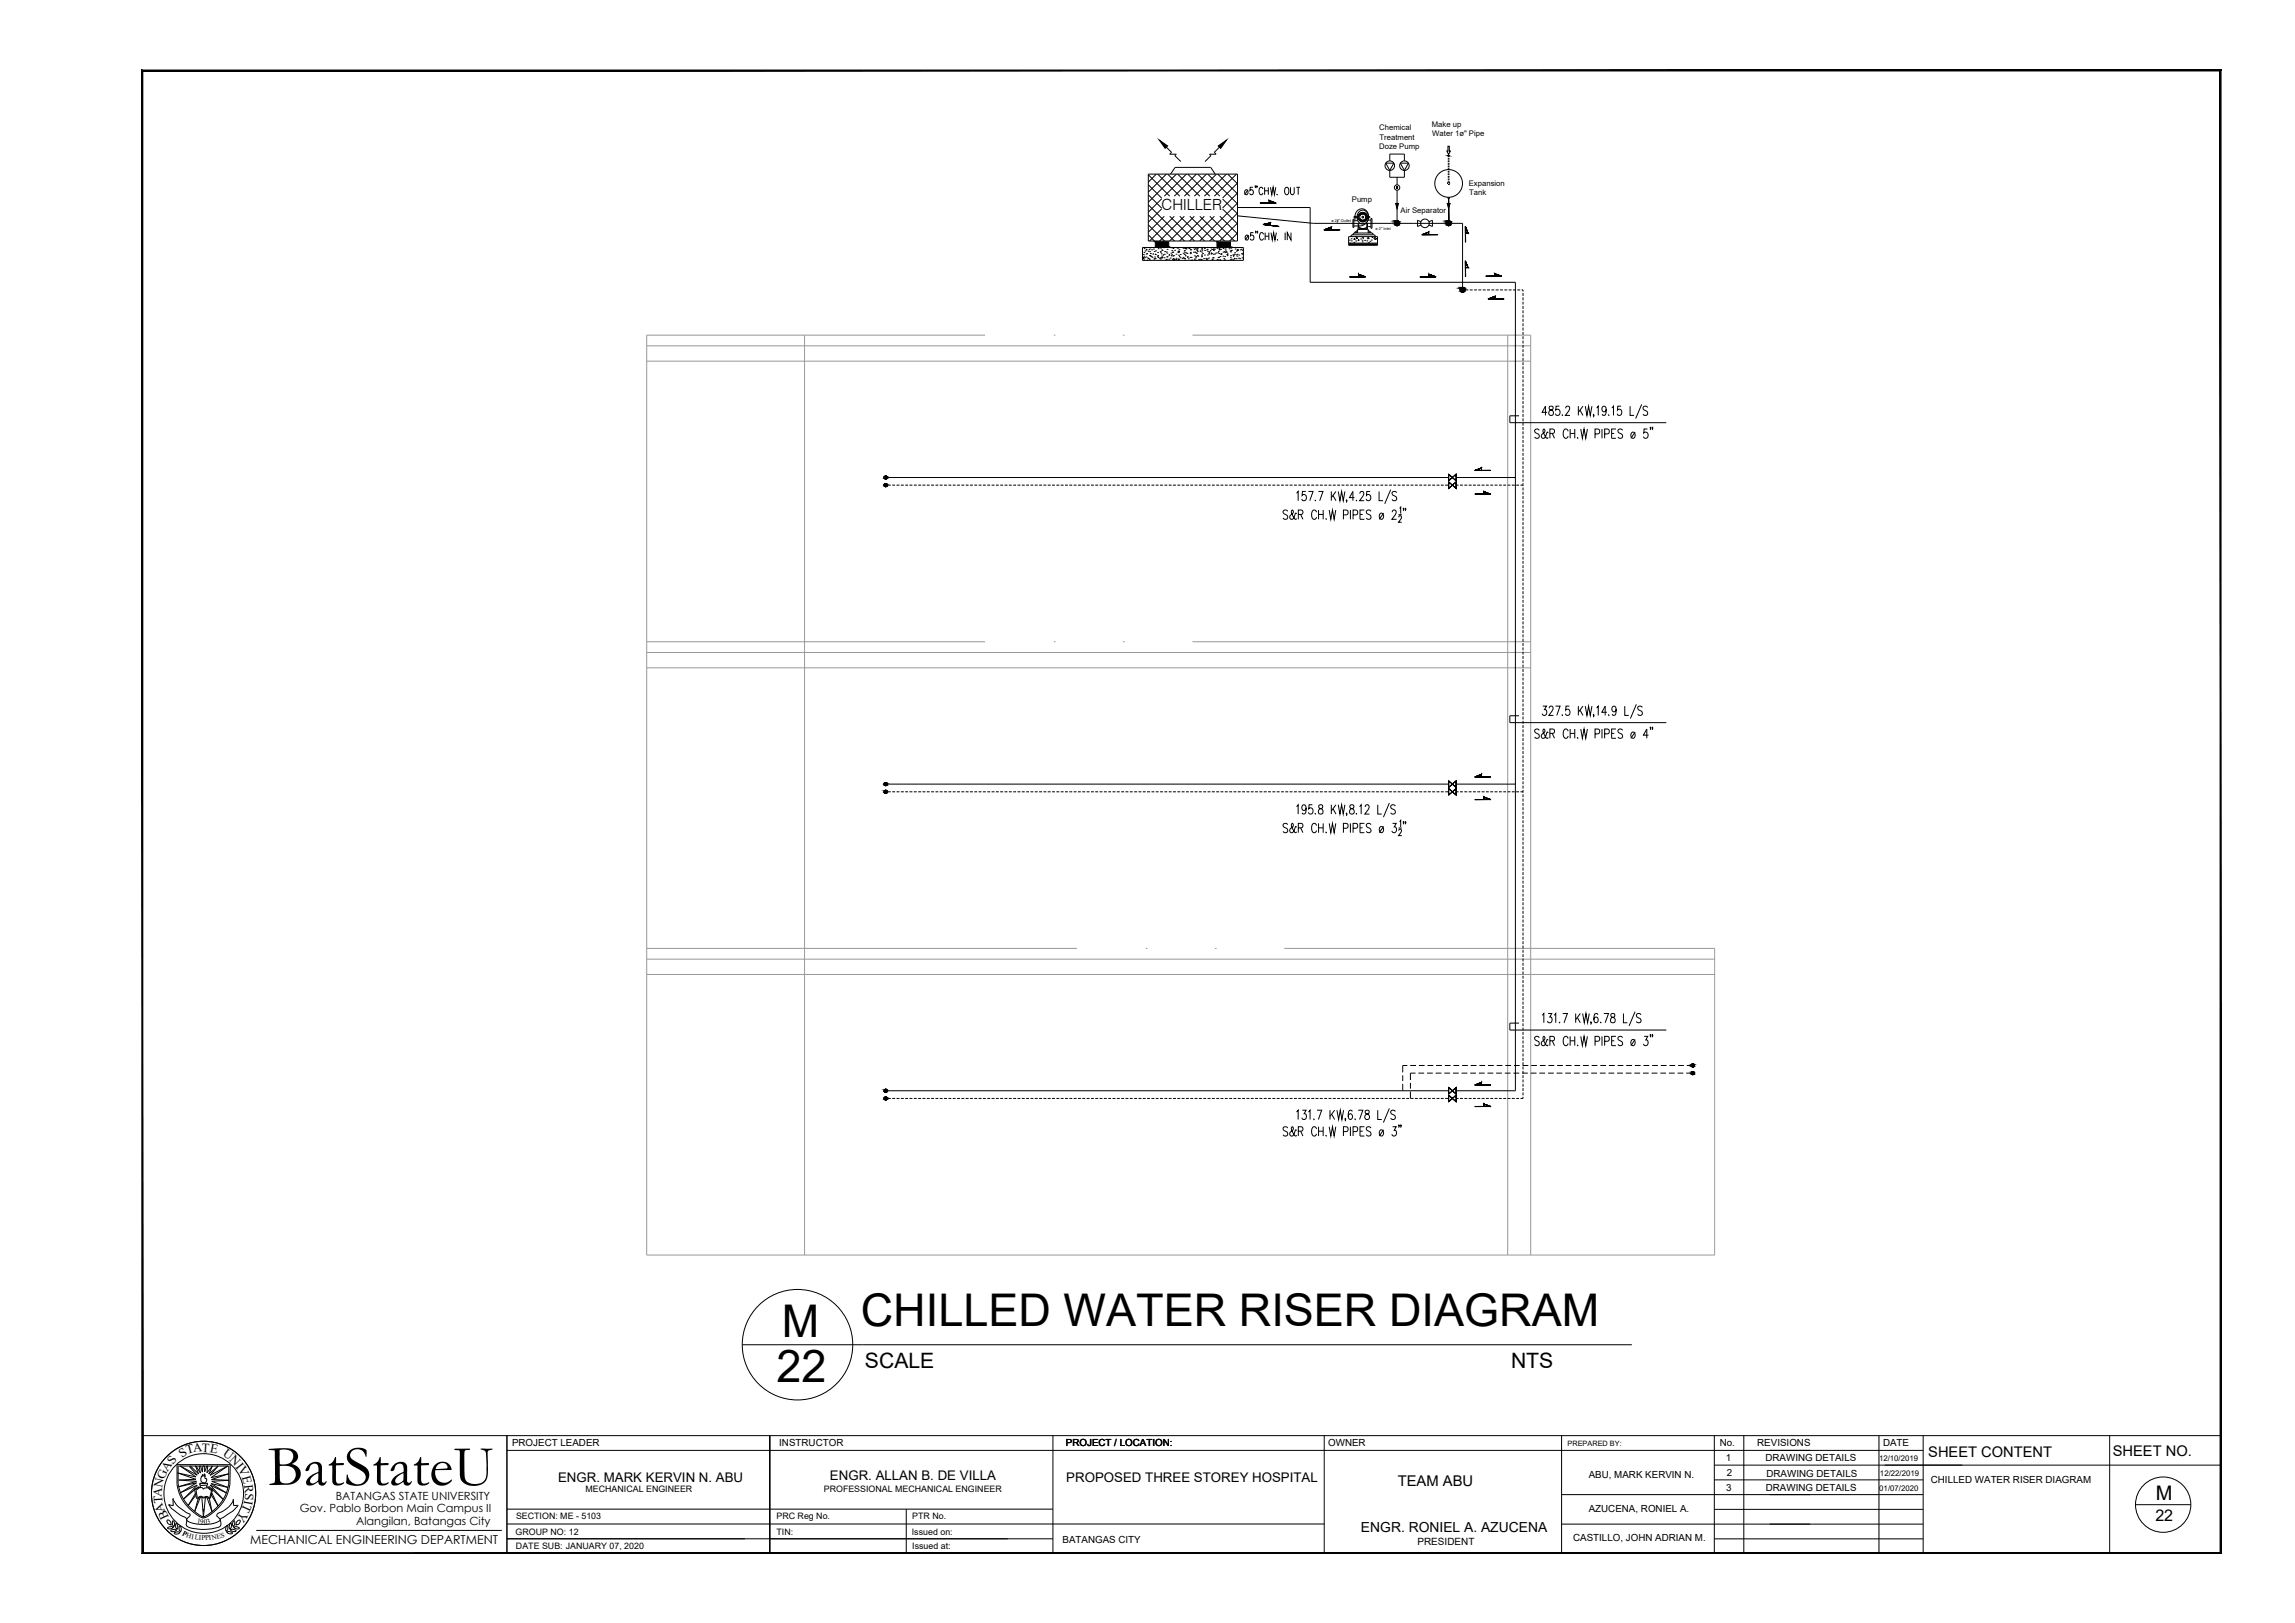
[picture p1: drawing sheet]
<svg xmlns="http://www.w3.org/2000/svg" width="420mm" height="297mm" viewBox="0 0 420 297" stroke-linecap="round" stroke-linejoin="round" font-family="sans-serif">
<defs><g id="words">
<text font-size="10.6" x="49" y="271.8">BatStateU</text>
<g font-size="8.2">
<text x="143.1" y="244.8">M</text>
<text x="157.6" y="242.7">CHILLED WATER RISER DIAGRAM</text>
<text x="142.1" y="252.9">22</text>
</g>
<g font-size="3.9">
<text x="158.4" y="250.3">SCALE</text>
<text x="276.6" y="250.3">NTS</text>
</g>
<text font-size="3.7" x="394.7" y="274.6">M</text>
<text font-size="2.9" x="394.6" y="278.3">22</text>
<text font-size="2.8" x="212.7" y="38.5">CHILLER</text>
<g font-size="2.7">
<text x="353" y="266.7">SHEET CONTENT</text>
<text x="386.8" y="266.4">SHEET NO.</text>
<text x="255.9" y="271.9">TEAM ABU</text>
</g>
<text font-size="2.5" x="249.2" y="280.5">ENGR. RONIEL A. AZUCENA</text>
<g font-size="2.4">
<text x="102.2" y="271.2">ENGR. MARK KERVIN N. ABU</text>
<text x="151.9" y="270.9">ENGR. ALLAN B. DE VILLA</text>
<text x="195.2" y="271.3">PROPOSED THREE STOREY HOSPITAL</text>
</g>
<g font-size="2.3">
<text x="30.6" y="269.4" transform="rotate(-56 30.6 269.4)">A</text>
<text x="31.7" y="268.1" transform="rotate(-57 31.7 268.1)">S</text>
<text x="33.3" y="266.8" transform="rotate(-33 33.3 266.8)">S</text>
<text x="34.3" y="266.2" transform="rotate(-15 34.3 266.2)">T</text>
<text x="35.4" y="265.8" transform="rotate(-6 35.4 265.8)">A</text>
<text x="36.9" y="265.7" transform="rotate(3 36.9 265.7)">T</text>
<text x="38.4" y="265.8" transform="rotate(11 38.4 265.8)">E</text>
<text x="40.7" y="266.4" transform="rotate(36 40.7 266.4)">U</text>
<text x="41.9" y="267.3" transform="rotate(46 41.9 267.3)">N</text>
<text x="43.1" y="268.4" transform="rotate(52 43.1 268.4)">I</text>
<text x="43.5" y="268.9" transform="rotate(62 43.5 268.9)">V</text>
<text x="29.6" y="274" transform="rotate(-85 29.6 274)">A</text>
<text x="29.7" y="272.3" transform="rotate(-78 29.7 272.3)">N</text>
<text x="29.8" y="275.1" transform="rotate(-94 29.8 275.1)">T</text>
<text x="30.1" y="270.9" transform="rotate(-66 30.1 270.9)">G</text>
<text x="44.3" y="270.3" transform="rotate(75 44.3 270.3)">E</text>
<text x="44.7" y="275.2" transform="rotate(114 44.7 275.2)">T</text>
<text x="44.7" y="271.7" transform="rotate(84 44.7 271.7)">R</text>
<text x="44.8" y="274.5" transform="rotate(100 44.8 274.5)">I</text>
<text x="44.9" y="273.2" transform="rotate(94 44.9 273.2)">S</text>
<text x="30.3" y="276.5" transform="rotate(-110 30.3 276.5)">A</text>
<text x="31" y="277.7" transform="rotate(-115 31 277.7)">B</text>
<text x="44.1" y="276.5" transform="rotate(122 44.1 276.5)">Y</text>
<text x="45.8" y="282.6">MECHANICAL ENGINEERING DEPARTMENT</text>
</g>
<g font-size="2.1">
<text x="61.5" y="274.5">BATANGAS STATE UNIVERSITY</text>
<text x="54.9" y="276.8">Gov. Pablo Borbon Main Campus II</text>
<text x="65.2" y="279.1">Alangilan, Batangas City</text>
</g>
<g font-size="1.8">
<text x="93.7" y="264.6">PROJECT LEADER</text>
<text x="142.7" y="264.7">INSTRUCTOR</text>
<text x="195.1" y="264.7">PROJECT / LOCATION:</text>
<text x="243.2" y="264.7">OWNER</text>
<text x="314.9" y="264.7">No.</text>
<text x="316" y="267.3">1</text>
<text x="321.7" y="264.7">REVISIONS</text>
<text x="323.2" y="267.4">DRAWING DETAILS</text>
<text x="344.7" y="264.7">DATE</text>
<text x="290.9" y="270.5">ABU, MARK KERVIN N.</text>
<text x="316" y="272.8">3</text>
<text x="316.1" y="270.2">2</text>
<text x="323.3" y="272.9">DRAWING DETAILS</text>
<text x="323.4" y="270.2">DRAWING DETAILS</text>
<text x="353.5" y="271.4">CHILLED WATER RISER DIAGRAM</text>
<text x="290.9" y="276.8">AZUCENA, RONIEL A.</text>
<text x="194.5" y="282.4">BATANGAS CITY</text>
<text x="259.5" y="282.8">PRESIDENT</text>
<text x="288" y="282.1">CASTILLO, JOHN ADRIAN M.</text>
</g>
<g font-size="1.6">
<text x="107.2" y="273">MECHANICAL ENGINEER</text>
<text x="150.8" y="273">PROFESSIONAL MECHANICAL ENGINEER</text>
<text x="94.4" y="280.8">GROUP NO: 12</text>
<text x="94.5" y="278">SECTION: ME - 5103</text>
<text x="142.2" y="278.1">PRC Reg No.</text>
<text x="142.2" y="280.9">TIN:</text>
<text x="166.9" y="280.8">Issued on:</text>
<text x="167" y="278">PTR No.</text>
<text x="94.5" y="283.6">DATE SUB: JANUARY 07, 2020</text>
<text x="167" y="283.6">Issued at:</text>
</g>
<g font-size="1.4">
<text x="252.5" y="23.9">Chemical</text>
<text x="262.1" y="23.2">Make up</text>
<text x="252.5" y="27.3">Doze Pump</text>
<text x="252.6" y="25.6">Treatment</text>
<text x="262.2" y="24.9">Water 1ø&quot; Pipe</text>
<text x="268.9" y="34">Expansion</text>
<text x="269" y="35.6">Tank</text>
<text x="247.5" y="37">Pump</text>
<text x="256.4" y="39">Air Separator</text>
<text x="344" y="267.3">12/10/2019</text>
<text x="344.1" y="272.8">01/07/2020</text>
<text x="344.2" y="270.2">12/22/2019</text>
</g>
<g font-size="1.3">
<text x="287" y="264.6">PREPARED BY:</text>
<text x="33.3" y="280.9" transform="rotate(28 33.3 280.9)">P</text>
<text x="34" y="281.3" transform="rotate(18 34 281.3)">H</text>
<text x="35" y="281.6" transform="rotate(10 35 281.6)">I</text>
<text x="35.6" y="281.7" transform="rotate(9 35.6 281.7)">L</text>
<text x="36.1" y="278.7" transform="rotate(9 36.1 278.7)">1</text>
<text x="36.4" y="281.9" transform="rotate(1 36.4 281.9)">I</text>
<text x="36.7" y="278.8">90</text>
<text x="36.9" y="281.9">P</text>
<text x="37.6" y="281.9" transform="rotate(-8 37.6 281.9)">PI</text>
<text x="38" y="278.8" transform="rotate(-15 38 278.8)">3</text>
<text x="38.8" y="281.8" transform="rotate(-13 38.8 281.8)">N</text>
<text x="39.8" y="281.6" transform="rotate(-14 39.8 281.6)">ES</text>
</g>
<g font-size=".7">
<text x="243.8" y="40.7">ø 2 &quot; Outlet</text>
<text x="251.8" y="42">ø 2&quot; Inlet</text>
</g>
<g font-size=".5">
<text x="244.8" y="40.8">2</text>
<text x="244.8" y="40.4">1</text>
</g>
</g></defs>
<!-- layer: ahu line -->
<g fill="none" stroke="#989898" stroke-width=".18">
<path d="M118.4 63.3h161.8M118.4 66.1h161.8M147.3 61.3v168.4M180.3 61.3h-61.9v168.4h195.5v-56.1h-78.8M193 61.3h.1M205.6 61.3h.1M218.3 61.3h61.9v168.4M276 61.3v168.4M118.4 117.5h61.9M118.4 119.4h161.8M193 117.5h.1M205.6 117.5h.1"/>
<path d="M218.3 117.5h61.9M118.4 122.2h161.8M118.4 173.6h78.8M118.4 175.5h195.5M118.4 178.3h195.5M209.8 173.6h.1M222.5 173.6h.1"/>
</g>
<!-- layer: pipes -->
<g fill="none" stroke="#000" stroke-width=".18">
<path d="M209.2 45.3v2.4M239.9 51.7h37.5v147.9h-10.8M267.8 53.1h.2M268.3 53.1h.5M269.1 53.1h.5M269.9 53.1h.5M270.7 53.1h.5M271.5 53.1h.5M272.2 53.1h.6M273 53.1h.6M273.8 53.1h.6M274.6 53.1h.5"/>
<path d="M275.4 53.1h.5M276.2 53.1h.5M277 53.1h.5M277.8 53.1h.5M278.6 53.1h.2v.3M278.8 53.6v.6M278.8 54.4v.6M278.8 55.2v.5M278.8 56v.5M278.8 56.8v.5M278.8 57.6v.5M278.8 58.4v.5"/>
<path d="M278.8 59.2v.5M278.8 60v.5M278.1 76.1h-1.7v1.3h28.7M278.8 60.8v.5M278.8 61.5v.6M278.8 62.3v.6M278.8 63.1v.6M278.8 63.9v.5M278.8 64.7v.5M278.8 65.5v.5M278.8 66.3v.5M278.8 67.1v.5"/>
<path d="M278.8 67.9v.5M278.8 68.7v.5M278.8 69.5v.5M278.8 70.2v.6M278.8 71v.6M278.8 71.8v.6M278.8 72.6v.5M278.8 73.4v.5M278.8 74.2v.5M278.8 75v.5M278.8 75.8v.5M278.8 76.6v.5"/>
<path d="M278.8 77.4v.5M278.8 78.2v.5M278.8 78.9v.6M278.8 79.7v.6M162.4 87.4h102.8M162.4 88.8h.7M163.3 88.8h.6M164.1 88.8h.6M164.9 88.8h.6M165.7 88.8h.5M166.5 88.8h.5M167.3 88.8h.5"/>
<path d="M168.1 88.8h.5M168.9 88.8h.5M169.7 88.8h.5M170.5 88.8h.5M171.3 88.8h.5M172 88.8h.6M172.8 88.8h.6M173.6 88.8h.6M174.4 88.8h.5M175.2 88.8h.5M176 88.8h.5M176.8 88.8h.5"/>
<path d="M177.6 88.8h.5M178.4 88.8h.5M179.2 88.8h.5M180 88.8h.5M180.7 88.8h.6M181.5 88.8h.6M182.3 88.8h.6M183.1 88.8h.5M183.9 88.8h.5M184.7 88.8h.5M185.5 88.8h.5M186.3 88.8h.5"/>
<path d="M187.1 88.8h.5M187.9 88.8h.5M188.7 88.8h.5M189.4 88.8h.6M190.2 88.8h.6M191 88.8h.6M191.8 88.8h.5M192.6 88.8h.5M193.4 88.8h.5M194.2 88.8h.5M195 88.8h.5M195.8 88.8h.5"/>
<path d="M196.6 88.8h.5M197.4 88.8h.5M198.1 88.8h.6M198.9 88.8h.6M199.7 88.8h.6M200.5 88.8h.5M201.3 88.8h.5M202.1 88.8h.5M202.9 88.8h.5M203.7 88.8h.5M204.5 88.8h.5M205.3 88.8h.5"/>
<path d="M206.1 88.8h.5M206.8 88.8h.6M207.6 88.8h.6M208.4 88.8h.6M209.2 88.8h.5M210 88.8h.5M210.8 88.8h.5M211.6 88.8h.5M212.4 88.8h.5M213.2 88.8h.5M214 88.8h.5M214.7 88.8h.6"/>
<path d="M215.5 88.8h.6M216.3 88.8h.6M217.1 88.8h.5M217.9 88.8h.5M218.7 88.8h.5M219.5 88.8h.5M220.3 88.8h.5M221.1 88.8h.5M221.9 88.8h.5M222.7 88.8h.5M223.4 88.8h.6M224.2 88.8h.6"/>
<path d="M225 88.8h.6M225.8 88.8h.5M226.6 88.8h.5M227.4 88.8h.5M228.2 88.8h.5M229 88.8h.5M229.8 88.8h.5M230.6 88.8h.5M231.4 88.8h.5M232.1 88.8h.6M232.9 88.8h.6M233.7 88.8h.6"/>
<path d="M234.5 88.8h.5M235.3 88.8h.5M236.1 88.8h.5M236.9 88.8h.5M237.7 88.8h.5M238.5 88.8h.5M239.3 88.8h.5M240.1 88.8h.5M240.8 88.8h.6M241.6 88.8h.6M242.4 88.8h.6M243.2 88.8h.5"/>
<path d="M244 88.8h.5M244.8 88.8h.5M245.6 88.8h.5M246.4 88.8h.5M247.2 88.8h.5M248 88.8h.5M248.8 88.8h.5M249.5 88.8h.6M250.3 88.8h.6M251.1 88.8h.6M251.9 88.8h.5M252.7 88.8h.5"/>
<path d="M253.5 88.8h.5M254.3 88.8h.5M255.1 88.8h.5M255.9 88.8h.5M256.7 88.8h.5M257.5 88.8h.5M258.2 88.8h.6M259 88.8h.6M259.8 88.8h.6M260.6 88.8h.5M261.4 88.8h.5M262.2 88.8h.5"/>
<path d="M263 88.8h.5M263.8 88.8h.5M264.6 88.8h.6M265.2 88.8v.6l.7-.6 .7 .6v-.6v.6l-.7-.6-.7 .6zM265.2 88.2v.6v-.6l.7 .6 .7-.6v.6v-.6l-.7 .6zM265.2 87.4v.6l.7-.6 .7 .6v-.6v.6l-.7-.6-.7 .6zM265.2 86.8v.6v-.6l.7 .6 .7-.6v.6v-.6l-.7 .6zM265.9 88.8h.1M266.6 87.4h10.8M266.6 88.8h.4M267.3 88.8h.5M268.1 88.8h.5"/>
<path d="M268.9 88.8h.5M269.7 88.8h.5M270.5 88.8h.5M271.3 88.8h.5M272 88.8h.6M272.8 88.8h.6M273.6 88.8h.6M274.4 88.8h.5M275.2 88.8h.5M276 88.8h.5M276.8 88.8h.5M277.6 88.8h.5"/>
<path d="M278.4 88.8h.4M278.8 80.5v.6M278.8 81.3v.5M278.8 82.1v.5M278.8 82.9v.5M278.8 83.7v.5M278.8 84.5v.5M278.8 85.3v.5M278.8 86.1v.5M278.8 86.9v.5M278.8 87.6v.6M278.8 88.4v.6"/>
<path d="M278.8 89.2v.6M278.8 90v.5M278.8 90.8v.5M278.8 91.6v.5M278.8 92.4v.5M278.8 93.2v.5M278.8 94v.5M278.8 94.8v.5M278.8 95.6v.5M278.8 96.3v.6M278.8 97.1v.6M278.8 97.9v.6"/>
<path d="M278.8 98.7v.5M278.8 99.5v.5M278.8 100.3v.5M278.8 101.1v.5M278.8 101.9v.5M278.8 102.7v.5M278.8 103.5v.5M278.8 104.2v.6M278.8 105v.6M278.8 105.8v.6M278.8 106.6v.5M278.8 107.4v.5"/>
<path d="M278.8 108.2v.5M278.8 109v.5M278.8 109.8v.5M278.8 110.6v.5M278.8 111.4v.5M278.8 112.2v.5M278.8 112.9v.6M278.8 113.7v.6M278.8 114.5v.6M278.8 115.3v.5M278.8 116.1v.5M278.8 116.9v.5"/>
<path d="M278.8 117.7v.5M278.8 118.5v.5M278.8 119.3v.5M278.1 131h-1.7v1.3h28.7M278.8 120.1v.5M278.8 120.9v.5M278.8 121.6v.6M278.8 122.4v.6M278.8 123.2v.6M278.8 124v.5M278.8 124.8v.5M278.8 125.6v.5"/>
<path d="M278.8 126.4v.5M278.8 127.2v.5M278.8 128v.5M278.8 128.8v.5M278.8 129.6v.5M278.8 130.3v.6M278.8 131.1v.6M278.8 131.9v.6M278.8 132.7v.5M278.8 133.5v.5M278.8 134.3v.5M278.8 135.1v.5"/>
<path d="M278.8 135.9v.5M278.8 136.7v.5M278.8 137.5v.5M278.8 138.3v.5M278.8 139v.6M278.8 139.8v.6M162.4 143.5h102.8M162.4 144.9h.7M163.3 144.9h.6M164.1 144.9h.6M164.9 144.9h.6M165.7 144.9h.5"/>
<path d="M166.5 144.9h.5M167.3 144.9h.5M168.1 144.9h.5M168.9 144.9h.5M169.7 144.9h.5M170.5 144.9h.5M171.3 144.9h.5M172 144.9h.6M172.8 144.9h.6M173.6 144.9h.6M174.4 144.9h.5M175.2 144.9h.5"/>
<path d="M176 144.9h.5M176.8 144.9h.5M177.6 144.9h.5M178.4 144.9h.5M179.2 144.9h.5M180 144.9h.5M180.7 144.9h.6M181.5 144.9h.6M182.3 144.9h.6M183.1 144.9h.5M183.9 144.9h.5M184.7 144.9h.5"/>
<path d="M185.5 144.9h.5M186.3 144.9h.5M187.1 144.9h.5M187.9 144.9h.5M188.7 144.9h.5M189.4 144.9h.6M190.2 144.9h.6M191 144.9h.6M191.8 144.9h.5M192.6 144.9h.5M193.4 144.9h.5M194.2 144.9h.5"/>
<path d="M195 144.9h.5M195.8 144.9h.5M196.6 144.9h.5M197.4 144.9h.5M198.1 144.9h.6M198.9 144.9h.6M199.7 144.9h.6M200.5 144.9h.5M201.3 144.9h.5M202.1 144.9h.5M202.9 144.9h.5M203.7 144.9h.5"/>
<path d="M204.5 144.9h.5M205.3 144.9h.5M206.1 144.9h.5M206.8 144.9h.6M207.6 144.9h.6M208.4 144.9h.6M209.2 144.9h.5M210 144.9h.5M210.8 144.9h.5M211.6 144.9h.5M212.4 144.9h.5M213.2 144.9h.5"/>
<path d="M214 144.9h.5M214.7 144.9h.6M215.5 144.9h.6M216.3 144.9h.6M217.1 144.9h.5M217.9 144.9h.5M218.7 144.9h.5M219.5 144.9h.5M220.3 144.9h.5M221.1 144.9h.5M221.9 144.9h.5M222.7 144.9h.5"/>
<path d="M223.4 144.9h.6M224.2 144.9h.6M225 144.9h.6M225.8 144.9h.5M226.6 144.9h.5M227.4 144.9h.5M228.2 144.9h.5M229 144.9h.5M229.8 144.9h.5M230.6 144.9h.5M231.4 144.9h.5M232.1 144.9h.6"/>
<path d="M232.9 144.9h.6M233.7 144.9h.6M234.5 144.9h.5M235.3 144.9h.5M236.1 144.9h.5M236.9 144.9h.5M237.7 144.9h.5M238.5 144.9h.5M239.3 144.9h.5M240.1 144.9h.5M240.8 144.9h.6M241.6 144.9h.6"/>
<path d="M242.4 144.9h.6M243.2 144.9h.5M244 144.9h.5M244.8 144.9h.5M245.6 144.9h.5M246.4 144.9h.5M247.2 144.9h.5M248 144.9h.5M248.8 144.9h.5M249.5 144.9h.6M250.3 144.9h.6M251.1 144.9h.6"/>
<path d="M251.9 144.9h.5M252.7 144.9h.5M253.5 144.9h.5M254.3 144.9h.5M255.1 144.9h.5M255.9 144.9h.5M256.7 144.9h.5M257.5 144.9h.5M258.2 144.9h.6M259 144.9h.6M259.8 144.9h.6M260.6 144.9h.5"/>
<path d="M261.4 144.9h.5M262.2 144.9h.5M263 144.9h.5M263.8 144.9h.5M264.6 144.9h.6M265.2 144.9v.6l.7-.6 .7 .6v-.6v.6l-.7-.6-.7 .6zM265.2 144.3v.6v-.6l.7 .6 .7-.6v.6v-.6l-.7 .6zM265.2 143.5v.6l.7-.6 .7 .6v-.6v.6l-.7-.6-.7 .6zM265.2 142.9v.6v-.6l.7 .6 .7-.6v.6v-.6l-.7 .6zM266.6 143.5h10.8M266.6 144.9h.4M267.3 144.9h.5"/>
<path d="M268.1 144.9h.5M268.9 144.9h.5M269.7 144.9h.5M270.5 144.9h.5M271.3 144.9h.5M272 144.9h.6M272.8 144.9h.6M273.6 144.9h.6M274.4 144.9h.5M275.2 144.9h.5M276 144.9h.5M276.8 144.9h.5"/>
<path d="M277.6 144.9h.5M278.4 144.9h.4M278.8 140.6v.6M278.8 141.4v.5M278.8 142.2v.5M278.8 143v.5M278.8 143.8v.5M278.8 144.6v.5M278.8 145.4v.5M278.8 146.2v.5M278.8 147v.5M278.8 147.7v.6"/>
<path d="M278.8 148.5v.6M278.8 149.3v.6M278.8 150.1v.5M278.8 150.9v.5M278.8 151.7v.5M278.8 152.5v.5M278.8 153.3v.5M278.8 154.1v.5M278.8 154.9v.5M278.8 155.7v.5M278.8 156.4v.6M278.8 157.2v.6"/>
<path d="M278.8 158v.6M278.8 158.8v.5M278.8 159.6v.5M278.8 160.4v.5M278.8 161.2v.5M278.8 162v.5M278.8 162.8v.5M278.8 163.6v.5M278.8 164.4v.5M278.8 165.1v.6M278.8 165.9v.6M278.8 166.7v.6"/>
<path d="M278.8 167.5v.5M278.8 168.3v.5M278.8 169.1v.5M278.8 169.9v.5M278.8 170.7v.5M278.8 171.5v.5M278.8 172.3v.5M278.8 173.1v.5M278.8 173.8v.6M278.8 174.6v.6M278.8 175.4v.6M278.8 176.2v.5"/>
<path d="M278.8 177v.5M278.8 177.8v.5M278.8 178.6v.5M278.8 179.4v.5M162.4 199.6h102.8M256.8 196.8v1M256.8 198.4v1.2M257.7 195h-.9v1.3M258.2 195h1M258.2 199.8v1.2h.6M258.2 198.2v1M259.1 196.4h-.9v1.3"/>
<path d="M259.7 196.4h1M259.8 195h1M261.3 196.4h1M261.3 195h1.1M262.8 196.4h1.1M262.9 195h1.1M264.4 196.4h1.1M264.5 195h1.1M265.2 199.6v.6l.7-.6 .7 .6v-.6v.6l-.7-.6-.7 .6zM265.2 199v.6v-.6l.7 .6 .7-.6v.6v-.6l-.7 .6zM266 196.4h1.1M266.1 195h1"/>
<path d="M267.6 196.4h1M267.7 195h1M269.2 196.4h1M269.3 195h1M270.7 196.4h1.1M270.8 195h1.1M272.3 196.4h1.1M272.4 195h1.1M273.9 196.4h1.1M274 195h1.1M275.5 196.4h1M275.6 195h1"/>
<path d="M277.1 196.4h1M277.2 195h1M278.1 187.2h-1.7v1.3h28.7M278.7 196.4h1M278.7 195h1.1M278.8 180.2v.5M278.8 181v.5M278.8 181.8v.5M278.8 182.5v.6M278.8 183.3v.6M278.8 184.1v.5M278.8 184.9v.5"/>
<path d="M278.8 185.7v.5M278.8 186.5v.5M278.8 187.3v.5M278.8 188.1v.5M278.8 188.9v.5M278.8 189.7v.5M278.8 190.4v.6M278.8 191.2v.6M278.8 192v.6M278.8 192.8v.5M278.8 193.6v.5M278.8 194.4v.5"/>
<path d="M278.8 195.2v.5M278.8 196v.5M278.8 196.8v.5M278.8 197.6v.5M278.8 198.4v.5M278.8 199.1v.6M278.8 199.9v.6M280.2 196.4h1.1M280.3 195h1.1M281.8 196.4h1.1M281.9 195h1.1M283.4 196.4h1.1"/>
<path d="M283.5 195h1M285 196.4h1M285.1 195h1M286.6 196.4h1M286.6 195h1.1M288.1 196.4h1.1M288.2 195h1.1M289.7 196.4h1.1M289.8 195h1.1M291.3 196.4h1.1M291.4 195h1M292.9 196.4h1"/>
<path d="M293 195h1M294.5 196.4h1M294.6 195h1M296 196.4h1.1M296.1 195h1.1M297.6 196.4h1.1M297.7 195h1.1M299.2 196.4h1.1M299.3 195h1.1M300.8 196.4h1M300.9 195h1M302.4 196.4h1"/>
<path d="M302.5 195h1M304 196.4h1M304 195h1.1M305.5 196.4h1.1M305.6 195h1.1M307.1 196.4h1.1M307.2 195h1.1M308.7 196.4h.9M308.8 195h.8M162.4 201h.7M163.3 201h.6M164.1 201h.6"/>
<path d="M164.9 201h.6M165.7 201h.5M166.5 201h.5M167.3 201h.5M168.1 201h.5M168.9 201h.5M169.7 201h.5M170.5 201h.5M171.3 201h.5M172 201h.6M172.8 201h.6M173.6 201h.6"/>
<path d="M174.4 201h.5M175.2 201h.5M176 201h.5M176.8 201h.5M177.6 201h.5M178.4 201h.5M179.2 201h.5M180 201h.5M180.7 201h.6M181.5 201h.6M182.3 201h.6M183.1 201h.5"/>
<path d="M183.9 201h.5M184.7 201h.5M185.5 201h.5M186.3 201h.5M187.1 201h.5M187.9 201h.5M188.7 201h.5M189.4 201h.6M190.2 201h.6M191 201h.6M191.8 201h.5M192.6 201h.5"/>
<path d="M193.4 201h.5M194.2 201h.5M195 201h.5M195.8 201h.5M196.6 201h.5M197.4 201h.5M198.1 201h.6M198.9 201h.6M199.7 201h.6M200.5 201h.5M201.3 201h.5M202.1 201h.5"/>
<path d="M202.9 201h.5M203.7 201h.5M204.5 201h.5M205.3 201h.5M206.1 201h.5M206.8 201h.6M207.6 201h.6M208.4 201h.6M209.2 201h.5M210 201h.5M210.8 201h.5M211.6 201h.5"/>
<path d="M212.4 201h.5M213.2 201h.5M214 201h.5M214.7 201h.6M215.5 201h.6M216.3 201h.6M217.1 201h.5M217.9 201h.5M218.7 201h.5M219.5 201h.5M220.3 201h.5M221.1 201h.5"/>
<path d="M221.9 201h.5M222.7 201h.5M223.4 201h.6M224.2 201h.6M225 201h.6M225.8 201h.5M226.6 201h.5M227.4 201h.5M228.2 201h.5M229 201h.5M229.8 201h.5M230.6 201h.5"/>
<path d="M231.4 201h.5M232.1 201h.6M232.9 201h.6M233.7 201h.6M234.5 201h.5M235.3 201h.5M236.1 201h.5M236.9 201h.5M237.7 201h.5M238.5 201h.5M239.3 201h.5M240.1 201h.5"/>
<path d="M240.8 201h.6M241.6 201h.6M242.4 201h.6M243.2 201h.5M244 201h.5M244.8 201h.5M245.6 201h.5M246.4 201h.5M247.2 201h.5M248 201h.5M248.8 201h.5M249.5 201h.6"/>
<path d="M250.3 201h.6M251.1 201h.6M251.9 201h.5M252.7 201h.5M253.5 201h.5M254.3 201h.5M255.1 201h.5M255.9 201h.5M256.7 201h.5M257.5 201h.5M259 201h.6M259.8 201h.6"/>
<path d="M260.6 201h.5M261.4 201h.5M262.2 201h.5M263 201h.5M263.8 201h.5M264.6 201h.6M265.2 201v.6l.7-.6 .7 .6v-.6v.6l-.7-.6-.7 .6zM265.2 200.4v.6v-.6l.7 .6 .7-.6v.6v-.6l-.7 .6zM266.6 201h.4M267.3 201h.5M268.1 201h.5M268.9 201h.5"/>
<path d="M269.7 201h.5M270.5 201h.5M271.3 201h.5M272 201h.6M272.8 201h.6M273.6 201h.6M274.4 201h.5M275.2 201h.5M276 201h.5M276.8 201h.5M277.6 201h.5M278.8 200.7v.3h-.4"/>
<circle cx="162.2" cy="87.4" r=".28"/>
<circle cx="162.2" cy="88.8" r=".28"/>
<circle cx="162.2" cy="144.9" r=".28"/>
<circle cx="162.2" cy="143.5" r=".28"/>
<circle cx="162.2" cy="199.6" r=".28"/>
<circle cx="309.9" cy="196.4" r=".28"/>
<circle cx="309.9" cy="195" r=".28"/>
<circle cx="162.2" cy="201" r=".28"/>
</g>
<g fill="#000" stroke="#000" stroke-width=".18">
<path d="M162.1 87.1h.1zM162.1 87.1h.1z"/>
<path d="M162.1 88.5h.1zM162.1 88.5h.1z"/>
<path d="M162.1 87.1h.2zM162 87.1h.3z"/>
<path d="M162.1 87.7h.1zM162.1 87.7h.1z"/>
<path d="M162.1 88.5h.2zM162 88.5h.3z"/>
<path d="M162.1 89.1h.1zM162.1 89.1h.1z"/>
<path d="M162 87.1l.3 .1zM162 87.2h.3z"/>
<path d="M162 87.6h.3zM162 87.6l.2 .1z"/>
<path d="M162 88.5l.3 .1zM162 88.6h.3z"/>
<path d="M162 89h.3zM162 89l.2 .1z"/>
<path d="M162 87.2h.4zM161.9 87.2h.5z"/>
<path d="M162 87.6h.3zM162 87.6h.3z"/>
<path d="M162 88.6h.4zM161.9 88.6h.5z"/>
<path d="M162 89h.3zM162 89h.3z"/>
<path d="M161.9 87.2h.5zM161.9 87.2h.5z"/>
<path d="M161.9 87.6h.5zM161.9 87.6h.4z"/>
<path d="M161.9 88.6h.5zM161.9 88.6h.5z"/>
<path d="M161.9 89h.5zM161.9 89h.4z"/>
<path d="M161.9 87.2l.5 .1zM161.9 87.2l.5 .1z"/>
<path d="M161.9 87.5h.5zM161.9 87.5l.5 .1z"/>
<path d="M161.9 88.6l.5 .1zM161.9 88.6l.5 .1z"/>
<path d="M161.9 88.9h.5zM161.9 88.9l.5 .1z"/>
<path d="M161.9 87.3h.5zM161.9 87.3h.5z"/>
<path d="M161.9 87.5h.5zM161.9 87.5h.5z"/>
<path d="M161.9 88.7h.5zM161.9 88.7h.5z"/>
<path d="M161.9 88.9h.5zM161.9 88.9h.5z"/>
<path d="M161.9 87.3l.5 .1zM161.9 87.3l.5 .1z"/>
<path d="M161.9 87.4h.5zM161.9 87.4h.5z"/>
<path d="M161.9 87.4h.5zM161.9 87.4l.5 .1z"/>
<path d="M161.9 88.7l.5 .1zM161.9 88.7l.5 .1z"/>
<path d="M161.9 88.8h.5zM161.9 88.8h.5z"/>
<path d="M161.9 88.8h.5zM161.9 88.8l.5 .1z"/>
<path d="M162.1 143.2h.1zM162.1 143.2h.1z"/>
<path d="M162.1 144.6h.1zM162.1 144.6h.1z"/>
<path d="M162.1 143.2l.2 .1zM162 143.3h.3z"/>
<path d="M162.1 143.8h.1zM162.1 143.8h.1z"/>
<path d="M162.1 144.6l.2 .1zM162 144.7h.3z"/>
<path d="M162.1 145.2h.1zM162.1 145.2h.1z"/>
<path d="M162 143.3h.3zM162 143.3h.3z"/>
<path d="M162 143.8h.3zM162 143.8h.2z"/>
<path d="M162 144.7h.3zM162 144.7h.3z"/>
<path d="M162 145.2h.3zM162 145.2h.2z"/>
<path d="M162 143.3h.4zM162 143.3h.4z"/>
<path d="M162 143.7h.3zM162 143.7l.3 .1z"/>
<path d="M162 144.7h.4zM161.9 144.7h.5z"/>
<path d="M162 145.1h.3zM162 145.1l.3 .1z"/>
<path d="M161.9 143.3l.5 .1zM161.9 143.3l.5 .1z"/>
<path d="M161.9 143.7h.5zM161.9 143.7h.4z"/>
<path d="M161.9 144.7l.5 .1zM161.9 144.7l.5 .1z"/>
<path d="M161.9 145.1h.5zM161.9 145.1h.4z"/>
<path d="M161.9 143.4h.5zM161.9 143.4h.5z"/>
<path d="M161.9 143.7h.5zM161.9 143.7h.5z"/>
<path d="M161.9 144.8h.5zM161.9 144.8h.5z"/>
<path d="M161.9 145.1h.5zM161.9 145.1h.5z"/>
<path d="M161.9 143.4l.5 .1zM161.9 143.4l.5 .1z"/>
<path d="M161.9 143.6h.5zM161.9 143.6l.5 .1z"/>
<path d="M161.9 144.8l.5 .1zM161.9 144.8l.5 .1z"/>
<path d="M161.9 145h.5zM161.9 145l.5 .1z"/>
<path d="M161.9 143.5h.5zM161.9 143.5h.5z"/>
<path d="M161.9 143.5l.5 .1zM161.9 143.5l.5 .1z"/>
<path d="M161.9 143.6h.5zM161.9 143.6h.5z"/>
<path d="M161.9 144.9h.5zM161.9 144.9h.5z"/>
<path d="M161.9 144.9l.5 .1zM161.9 144.9l.5 .1z"/>
<path d="M161.9 145h.5zM161.9 145h.5z"/>
<path d="M162.1 199.4h.1zM162.1 199.4h.1z"/>
<path d="M162.1 199.4h.2zM162 199.4h.3z"/>
<path d="M162.1 199.9h.1zM162.1 199.9h.1z"/>
<path d="M162 199.4h.3zM162 199.4h.3z"/>
<path d="M162 199.9h.3zM162 199.9h.2z"/>
<path d="M162 199.4h.4zM161.9 199.4h.5z"/>
<path d="M162 199.9h.3zM162 199.9h.3z"/>
<path d="M161.9 199.4l.5 .1zM161.9 199.4l.5 .1z"/>
<path d="M161.9 199.8h.5zM161.9 199.8l.4 .1z"/>
<path d="M161.9 199.5h.5zM161.9 199.5h.5z"/>
<path d="M161.9 199.8h.5zM161.9 199.8h.5z"/>
<path d="M161.9 199.5l.5 .1zM161.9 199.5l.5 .1z"/>
<path d="M161.9 199.7h.5zM161.9 199.7l.5 .1z"/>
<path d="M161.9 199.6h.5zM161.9 199.6h.5z"/>
<path d="M161.9 199.6l.5 .1zM161.9 199.6l.5 .1z"/>
<path d="M161.9 199.7h.5zM161.9 199.7h.5z"/>
<path d="M309.9 194.7h.1zM309.8 194.7h.2z"/>
<path d="M309.9 196.1h.1zM309.8 196.1h.2z"/>
<path d="M309.8 194.7l.2 .1zM309.8 194.8h.2z"/>
<path d="M309.8 195.3h.2zM309.8 195.3h.1z"/>
<path d="M309.8 196.1h.2zM309.8 196.1h.2z"/>
<path d="M309.8 196.7h.2zM309.8 196.7h.1z"/>
<path d="M309.8 194.8h.3zM309.8 194.8h.3z"/>
<path d="M309.8 195.2h.2zM309.8 195.2l.2 .1z"/>
<path d="M309.8 196.1l.3 .1zM309.8 196.2h.3z"/>
<path d="M309.8 196.7h.2zM309.8 196.7h.2z"/>
<path d="M309.8 194.8h.3zM309.8 194.8h.3z"/>
<path d="M309.8 195.2h.3zM309.8 195.2h.2z"/>
<path d="M309.8 196.2h.3zM309.7 196.2h.4z"/>
<path d="M309.8 196.6h.3zM309.8 196.6l.2 .1z"/>
<path d="M309.7 194.8l.5 .1zM309.7 194.8l.5 .1z"/>
<path d="M309.7 195.2h.4zM309.7 195.2h.4z"/>
<path d="M309.7 196.2l.5 .1zM309.7 196.2l.5 .1z"/>
<path d="M309.7 196.6h.4zM309.7 196.6h.4z"/>
<path d="M309.7 194.9h.5zM309.7 194.9h.5z"/>
<path d="M309.7 195.1h.5zM309.7 195.1l.4 .1z"/>
<path d="M309.7 196.3h.5zM309.7 196.3h.5z"/>
<path d="M309.7 196.6h.5zM309.7 196.6h.4z"/>
<path d="M309.7 194.9l.5 .1zM309.7 194.9l.5 .1z"/>
<path d="M309.7 195.1h.5zM309.7 195.1h.5z"/>
<path d="M309.7 196.3h.5zM309.7 196.3h.5z"/>
<path d="M309.7 196.5h.5zM309.7 196.5l.5 .1z"/>
<path d="M309.6 195h.6zM309.6 195h.6z"/>
<path d="M309.6 195h.6zM309.6 195h.6z"/>
<path d="M309.6 195h.6zM309.6 195l.6 .1z"/>
<path d="M309.6 196.3l.6 .1zM309.6 196.3l.6 .1z"/>
<path d="M309.6 196.4l.6 .1zM309.6 196.4l.6 .1z"/>
<path d="M309.6 196.5h.6zM309.6 196.5h.6z"/>
<path d="M162.1 200.8h.1zM162.1 200.8h.1z"/>
<path d="M162.1 200.8h.2zM162 200.8h.3z"/>
<path d="M162.1 201.3h.1zM162.1 201.3h.1z"/>
<path d="M162 200.8h.3zM162 200.8h.3z"/>
<path d="M162 201.3h.3zM162 201.3h.2z"/>
<path d="M162 200.8h.4zM161.9 200.8h.5z"/>
<path d="M162 201.3h.3zM162 201.3h.3z"/>
<path d="M161.9 200.8l.5 .1zM161.9 200.8l.5 .1z"/>
<path d="M161.9 201.2h.5zM161.9 201.2l.4 .1z"/>
<path d="M161.9 200.9h.5zM161.9 200.9h.5z"/>
<path d="M161.9 201.2h.5zM161.9 201.2h.5z"/>
<path d="M161.9 200.9l.5 .1zM161.9 200.9l.5 .1z"/>
<path d="M161.9 201.1h.5zM161.9 201.1l.5 .1z"/>
<path d="M161.9 201h.5zM161.9 201h.5z"/>
<path d="M161.9 201l.5 .1zM161.9 201l.5 .1z"/>
<path d="M161.9 201.1h.5zM161.9 201.1h.5z"/>
</g>
<!-- layer: pipe label -->
<g fill="none" stroke="#000" stroke-width=".18">
<path d="M228 34.8a.4 .4 0 0 1 .5 .4 .4 .4 0 0 1-.5 .4l-.1-.4zM228.5 34.7l-.6 .9M229.4 34.3h-.5l-.1 .6a.4 .4 0 0 1 .6 0 .4 .4 0 0 1 0 .6 .4 .4 0 0 1-.6 0v-.1M229.9 34.1l-.1 .3M230.2 34.1h-.2h.2l-.2 .3M231.2 34.6a.38 .38 0 0 0-.5-.3 .38 .38 0 0 0-.2 .5v.3a.38 .38 0 0 0 .2 .5 .38 .38 0 0 0 .5-.3M231.5 34.3v1.3M231.5 34.9h.7M232.2 34.3v1.3M232.6 34.3l.2 1.3 .3-1.3 .2 1.3 .3-1.3M233.8 35.5l.1 .1M235.4 34.3h.1a.74 .74 0 0 1 .5 .5 .74 .74 0 0 1-.2 .8h-.1a.75 .75 0 0 1-.3-1.3z"/>
<path d="M236.3 34.3v.9l.2 .4 .4-.2v-1.1M237.3 34.3h.7M237.7 34.3v1.3M228.1 43.1a.44 .44 0 0 1 .5 .3 .44 .44 0 0 1-.3 .5l-.3-.2v-.3zM228.6 43l-.6 .9M229.5 42.6h-.5l-.1 .6a.4 .4 0 0 1 .6 0 .4 .4 0 0 1 0 .6 .4 .4 0 0 1-.6 0v-.1M230 42.4l-.1 .3M230.3 42.4h-.2h.2l-.2 .3M231.3 42.9a.38 .38 0 0 0-.5-.3 .38 .38 0 0 0-.2 .5v.3a.38 .38 0 0 0 .2 .5 .38 .38 0 0 0 .5-.3M231.6 42.6v1.3M231.6 43.2h.7M232.3 42.6v1.3"/>
<path d="M232.7 42.6l.2 1.3 .3-1.3 .2 1.3 .3-1.3M233.9 43.8l.1 .1M235.3 42.6v1.3M236.3 42.6v1.3l-.6-1.3v1.3M281.8 78.8a.42 .42 0 0 0-.6-.3 .42 .42 0 0 0-.2 .6l.6 .3a.44 .44 0 0 1 .2 .7 .44 .44 0 0 1-.7 0l-.1-.1M283.2 75.5h-.9l.6-1.2v1.7M283.4 79.2l-.1-.1-.3 .6a.49 .49 0 0 1-.7 .4l-.1-.2v-.3l.6-.7-.1-.4-.2 .3v.4l.6 .9 .2 .1 .1-.1M283.7 74.4v.5a.62 .62 0 0 1 .6 .4 .62 .62 0 0 1-.2 .7 .53 .53 0 0 1-.6-.5 .53 .53 0 0 1 .7-.5l.1-.1a.36 .36 0 0 0-.2-.6zM283.7 79.3l.8-.1 .1-.2-.1-.4-.8-.1v1.7M284.2 79.3l.4 .9M285.5 74.3h-.6l-.1 .8a.5 .5 0 0 1 .8 .4 .5 .5 0 0 1-.8 .4v-.2M286 75.9v.1h.1"/>
<path d="M286.6 74.7l.3-.4 .4 .1 .1 .3-.2 .5-.6 .8h.8M287.1 78.9a.48 .48 0 0 0-.6-.4 .48 .48 0 0 0-.3 .7v.4a.47 .47 0 0 0 .3 .6 .47 .47 0 0 0 .6-.4M287.5 78.5v1.7M287.5 79.3h.8M288.3 78.5v1.7M289 74.3v1.7M289.3 75.1l.5 .9M289.4 78.5l.3 1.7 .3-1.7 .3 1.7 .3-1.7M289.8 74.3l-.8 1.2M290.2 74.3l.3 1.7 .3-1.7 .3 1.7 .3-1.7M291.8 76h-.1h.1l-.1 .4M292 79.4h.6a.47 .47 0 0 0 .3-.4 .47 .47 0 0 0-.3-.5h-.6v1.7"/>
<path d="M292.3 74.7l.3-.4v1.7M293.3 78.5v1.7M293.8 79.4h.5a.48 .48 0 0 0 .3-.4 .48 .48 0 0 0-.3-.5h-.5v1.7M294.1 74.9l-.2 .4a.47 .47 0 0 1-.6-.4 .47 .47 0 0 1 .6-.5 1.29 1.29 0 0 1-.2 1.6h-.3l-.1-.2M294.5 75.9v.1h.1M295.1 79.3h.4M295.1 74.7l.3-.4v1.7M295.8 78.5h-.7v1.7h.7M296.8 74.3h-.6l-.1 .8a.54 .54 0 0 1 .9 .3 .54 .54 0 0 1-.6 .6l-.3-.3M297.1 78.8a.43 .43 0 0 0-.6-.3 .43 .43 0 0 0-.2 .6l.5 .3a.44 .44 0 0 1 .2 .7 .44 .44 0 0 1-.7 0l-.1-.1M298.4 74.3v1.7h.8M298.8 79.2a.54 .54 0 0 1 .6 .3 .54 .54 0 0 1-.3 .7 .58 .58 0 0 1-.6-.4 .58 .58 0 0 1 .3-.6z"/>
<path d="M299.4 79.1l-.8 1.1M300.6 74l-1.1 2.6M301.6 78.5h-.6l-.1 .7a.5 .5 0 0 1 .8 .5 .5 .5 0 0 1-.8 .4v-.2M301.6 74.6a.43 .43 0 0 0-.5-.3 .43 .43 0 0 0-.2 .6l.5 .3a.45 .45 0 0 1 .2 .7 .45 .45 0 0 1-.7 .1l-.1-.2M302.2 78.3h-.1h.1l-.1 .4M302.6 78.3h-.1h.1l-.1 .4M235.7 93.6a.42 .42 0 0 0-.5-.3 .42 .42 0 0 0-.2 .6l.5 .3a.45 .45 0 0 1 .1 .8 .45 .45 0 0 1-.7-.2M237.3 94.1l-.1-.2-.2 .7a.49 .49 0 0 1-.8 .4l-.1-.3 .1-.3 .6-.7-.2-.4a.55 .55 0 0 0 0 .9l.4 .8h.3v-.1M237.4 90.3l.3-.4v1.7M237.7 94.2l.7-.1 .1-.3-.1-.4-.7-.1v1.7M238.1 94.2l.4 .8M239.1 89.9h-.7v.8a.54 .54 0 0 1 .8 .3 .54 .54 0 0 1-.6 .6l-.3-.3"/>
<path d="M239.5 89.9h.9l-.6 1.7M240.8 91.5v.1h.1M241 93.7a.47 .47 0 0 0-.6-.3 .47 .47 0 0 0-.3 .6v.4a.47 .47 0 0 0 .3 .6 .47 .47 0 0 0 .6-.4M241.4 89.9h.8l-.6 1.7M241.4 93.3v1.7M241.4 94.2h.8M242.2 93.3v1.7M242.8 94.9v.1h.1M243.3 93.3l.3 1.7 .3-1.7 .4 1.7 .2-1.7M243.7 89.9v1.7M244 90.7l.6 .9M244.6 89.9l-.9 1.2"/>
<path d="M245 89.9l.3 1.7 .3-1.7 .3 1.7 .3-1.7M245.9 94.2h.6a.47 .47 0 0 0 .3-.4 .47 .47 0 0 0-.3-.5h-.6v1.7M246.6 91.6h-.1h.1l-.1 .4M247.2 93.3v1.7M247.7 94.2h.6l.3-.3a.44 .44 0 0 0-.3-.6h-.6v1.7M248 91.1h-.9l.6-1.2v1.7M248.3 91.5v.1h.1M249 90.3l.2-.4 .4 .1 .1 .3-.2 .5-.6 .8h.8M249 94.2h.5M249.8 93.3h-.8v1.7h.8M250.8 89.9h-.6v.8a.5 .5 0 0 1 .8 .4 .5 .5 0 0 1-.8 .4l-.1-.2M251 93.6a.43 .43 0 0 0-.6-.3 .43 .43 0 0 0-.2 .6l.6 .3a.46 .46 0 0 1 .1 .8 .46 .46 0 0 1-.8-.2"/>
<path d="M252.5 89.9v1.7h.7M252.7 94a.55 .55 0 0 1 .7 .4 .55 .55 0 0 1-.4 .6 .59 .59 0 0 1-.5-.4 .59 .59 0 0 1 .2-.6zM253.3 93.9l-.8 1.1M254.6 89.6l-1.1 2.6M254.9 93.7v-.2a.39 .39 0 0 1 .6-.1 .39 .39 0 0 1 0 .6l-.7 1h.9M255.7 90.2a.42 .42 0 0 0-.6-.2 .42 .42 0 0 0-.2 .5l.5 .3a.45 .45 0 0 1 .2 .7 .45 .45 0 0 1-.6 .1l-.2-.2M256 94.2h.6M256.1 94.7v-.2a.27 .27 0 0 1 .4 0 .27 .27 0 0 1 0 .3l-.5 .8h.6M256.2 93l.2-.2v1.2M257 93.1h-.1h.1l-.1 .4M257.4 93.1h-.2h.2l-.2 .4M288.9 80.1v.1v-.1"/>
<path d="M281.8 133.7a.42 .42 0 0 0-.6-.3 .42 .42 0 0 0-.2 .6l.6 .3a.45 .45 0 0 1 .1 .8 .45 .45 0 0 1-.7-.2M282.4 129.2h.7l-.3 .7a.49 .49 0 0 1 .4 .7 .49 .49 0 0 1-.9 0M283.4 134.2l-.1-.2-.3 .6a.49 .49 0 0 1-.7 .4l-.1-.2v-.3l.6-.7-.1-.4-.2 .3v.4l.6 .9 .2 .1 .1-.1M283.6 129.6l.1-.2a.39 .39 0 0 1 .5-.1 .39 .39 0 0 1 .1 .6l-.8 1h.9M283.7 134.2h.8l.1-.3-.1-.4-.8-.1v1.7M284.2 134.2l.4 .9M284.8 129.2h.8l-.6 1.7M286 130.8v.1l.1-.1M287.1 133.8a.47 .47 0 0 0-.6-.4 .47 .47 0 0 0-.3 .7v.4a.48 .48 0 0 0 .3 .6 .48 .48 0 0 0 .6-.4M287.3 129.2h-.6l-.1 .8a.5 .5 0 0 1 .7 0 .5 .5 0 0 1 0 .7 .5 .5 0 0 1-.7 .1v-.2M287.5 133.4v1.7M287.5 134.2h.8"/>
<path d="M288.3 133.4v1.7M288.9 135v.1v-.1M289 129.2v1.7M289.3 130l.5 .9M289.4 133.4l.3 1.7 .3-1.7 .3 1.7 .3-1.7M289.8 129.2l-.8 1.2M290.2 129.2l.3 1.7 .3-1.7 .3 1.7 .3-1.7M291.8 130.8h-.1h.1l-.1 .5M292 134.3h.6a.47 .47 0 0 0 .3-.4 .47 .47 0 0 0-.3-.5h-.6v1.7M292.3 129.6l.3-.4v1.7M293.3 133.4v1.7M293.8 134.3h.5a.47 .47 0 0 0 .3-.4 .47 .47 0 0 0-.3-.5h-.5v1.7"/>
<path d="M294.2 130.4h-.9l.6-1.2v1.7M294.5 130.8v.1l.1-.1M295.1 134.2h.4M295.8 133.4h-.7v1.7h.7M295.9 129.8a.44 .44 0 0 1-.4 .5 .5 .5 0 0 1-.4-.6 .5 .5 0 0 1 .6-.4 1.31 1.31 0 0 1-.2 1.6l-.3-.1-.1-.1M297.1 133.7a.43 .43 0 0 0-.6-.3 .43 .43 0 0 0-.2 .6l.5 .3a.45 .45 0 0 1 .1 .8 .45 .45 0 0 1-.7-.2M297.5 129.2v1.7h.7M298.8 134.1a.55 .55 0 0 1 .6 .4 .55 .55 0 0 1-.3 .6 .59 .59 0 0 1-.6-.4 .59 .59 0 0 1 .3-.6zM299.4 134l-.8 1.1M299.6 128.9l-1.1 2.6M300.7 129.5a.42 .42 0 0 0-.6-.3 .42 .42 0 0 0-.2 .6l.5 .3a.45 .45 0 0 1 .2 .8 .45 .45 0 0 1-.8-.2M301.8 134.6h-.9l.6-1.2v1.7"/>
<path d="M302.2 133.2h-.1h.1l-.1 .4M302.6 133.2h-.1h.1l-.1 .4M235.7 150.9a.42 .42 0 0 0-.5-.2 .42 .42 0 0 0-.2 .6l.5 .3a.45 .45 0 0 1 .1 .7 .45 .45 0 0 1-.7-.1M237.3 151.4l-.1-.1-.2 .6a.49 .49 0 0 1-.8 .4l-.1-.2 .1-.3 .6-.7-.2-.4a.55 .55 0 0 0 0 .9l.4 .7 .3 .1v-.2M237.4 147.6l.3-.3v1.7M237.7 151.5l.7-.1 .1-.2-.1-.4-.7-.1v1.7M238.1 151.5l.4 .9M239.1 147.9l-.2 .4a.47 .47 0 0 1-.6-.5 .47 .47 0 0 1 .6-.4 1.29 1.29 0 0 1-.2 1.6l-.3-.1v-.2M240.3 147.3h-.6l-.1 .7a.54 .54 0 0 1 .8 .3 .54 .54 0 0 1-.6 .7l-.3-.3M240.8 148.8v.2l.1-.1M241 151.1a.47 .47 0 0 0-.6-.4 .47 .47 0 0 0-.3 .6v.5a.47 .47 0 0 0 .3 .6 .47 .47 0 0 0 .6-.4M241.4 150.7v1.7"/>
<path d="M241.4 151.5h.8M241.5 147.4v.5a.62 .62 0 0 1 .7 .3 .62 .62 0 0 1-.3 .8 .53 .53 0 0 1-.6-.6 .53 .53 0 0 1 .7-.5h.1a.36 .36 0 0 0-.2-.6zM242.2 150.7v1.7M242.8 152.2v.2l.1-.1M243.3 150.7l.3 1.7 .3-1.7 .4 1.7 .2-1.7M243.7 147.3v1.7M244 148l.6 1M244.6 147.3l-.9 1.1M245 147.3l.3 1.7 .3-1.7 .3 1.7 .3-1.7M245.9 151.6h.6a.47 .47 0 0 0 .3-.5 .47 .47 0 0 0-.3-.4h-.6v1.7M246.6 148.9h-.1h.1l-.1 .4M247.2 147.4v.5a.62 .62 0 0 1 .7 .4 .62 .62 0 0 1-.3 .7 .53 .53 0 0 1-.6-.6 .53 .53 0 0 1 .7-.5h.1a.36 .36 0 0 0-.2-.6z"/>
<path d="M247.2 150.7v1.7M247.7 151.6h.6l.3-.3a.44 .44 0 0 0-.3-.6h-.6v1.7M248.3 148.8v.1h.1M248.9 147.6l.3-.3v1.7M249 151.5h.5M249.8 150.7h-.8v1.7h.8M249.9 147.7l.1-.2a.39 .39 0 0 1 .5-.1 .39 .39 0 0 1 .1 .5l-.7 1.1h.8M251 150.9a.43 .43 0 0 0-.6-.2 .43 .43 0 0 0-.2 .6l.6 .3a.46 .46 0 0 1 .1 .7 .46 .46 0 0 1-.8-.1M252.2 147.3v1.7h.8M252.7 151.3a.55 .55 0 0 1 .7 .4 .55 .55 0 0 1-.4 .7 .59 .59 0 0 1-.5-.4 .59 .59 0 0 1 .2-.7zM253.3 151.3l-.8 1.1M254.4 147l-1.1 2.6"/>
<path d="M254.9 150.7h.7l-.4 .6a.49 .49 0 0 1 .5 .8 .49 .49 0 0 1-.9 0M255.4 147.5a.42 .42 0 0 0-.5-.2 .42 .42 0 0 0-.2 .6l.5 .3a.45 .45 0 0 1 .2 .6 .45 .45 0 0 1-.7 .1l-.1-.2M256 151.5h.6M256.1 152v-.1a.27 .27 0 0 1 .4-.1 .27 .27 0 0 1 0 .4l-.5 .7h.6M256.2 150.4l.2-.2v1.1M257 150.4h-.1h.1l-.1 .5M257.4 150.4h-.2h.2l-.2 .5M281.8 189.9a.42 .42 0 0 0-.6-.2 .42 .42 0 0 0-.2 .5l.6 .4a.44 .44 0 0 1 .2 .6 .44 .44 0 0 1-.7 .1l-.1-.2M282.3 185.8l.3-.3v1.7M283.4 190.4l-.1-.2-.3 .7a.49 .49 0 0 1-.7 .4l-.1-.3v-.3l.6-.6-.1-.4-.2 .2v.4l.6 1 .2 .1 .1-.2M283.4 185.5h.7l-.4 .6a.48 .48 0 0 1 .4 .8 .48 .48 0 0 1-.8 0M283.7 190.5l.8-.1 .1-.2-.1-.4-.8-.1v1.7"/>
<path d="M284.2 190.5l.4 .9M284.5 185.8l.3-.3v1.7M285.5 187v.1h.1M286.1 185.5h.8l-.6 1.7M287.1 190.1a.48 .48 0 0 0-.6-.4 .48 .48 0 0 0-.3 .6v.4a.47 .47 0 0 0 .3 .7 .47 .47 0 0 0 .6-.4M287.5 189.7v1.7M287.5 190.5h.8M288.3 189.7v1.7M288.5 185.5v1.7M288.8 186.2l.5 1M288.9 191.2v.2v-.1M289.3 185.5l-.8 1.1"/>
<path d="M289.4 189.7l.3 1.7 .3-1.7 .3 1.7 .3-1.7M289.7 185.5l.3 1.7 .4-1.7 .3 1.7 .3-1.7M291.3 187.1h-.1h.1l-.1 .4M292 190.6h.6a.47 .47 0 0 0 .3-.5 .47 .47 0 0 0-.3-.4h-.6v1.7M292.5 185.7v-.1l-.3-.1a1.07 1.07 0 0 0-.3 1.4 .35 .35 0 0 0 .3 .3 .35 .35 0 0 0 .3-.3v-.5a.35 .35 0 0 0-.3-.3 .35 .35 0 0 0-.3 .3l-.1 .2M293.1 187l-.1 .1h.1M293.3 189.7v1.7M293.6 185.5h.9l-.6 1.7M293.8 190.6h.5a.48 .48 0 0 0 .3-.5 .48 .48 0 0 0-.3-.4h-.5v1.7M295 185.6v.5a.62 .62 0 0 1 .6 .3 .62 .62 0 0 1-.2 .8 .53 .53 0 0 1-.6-.6 .53 .53 0 0 1 .7-.5h.1a.35 .35 0 0 0-.2-.6zM295.1 190.5h.4M295.8 189.7h-.7v1.7h.7"/>
<path d="M297.1 189.9a.43 .43 0 0 0-.6-.2 .43 .43 0 0 0-.2 .5l.5 .4a.44 .44 0 0 1 .2 .6 .44 .44 0 0 1-.7 .1l-.1-.2M297.2 185.5v1.7h.7M298.8 190.3a.54 .54 0 0 1 .6 .4 .54 .54 0 0 1-.3 .7 .58 .58 0 0 1-.6-.4 .58 .58 0 0 1 .3-.7zM299.3 185.2l-1.1 2.6M299.4 190.2l-.8 1.2M300.4 185.7a.42 .42 0 0 0-.5-.2 .42 .42 0 0 0-.3 .6l.6 .3a.45 .45 0 0 1 .1 .7 .45 .45 0 0 1-.7-.2M301 189.7h.7l-.4 .6a.49 .49 0 0 1 .4 .8 .49 .49 0 0 1-.8-.1M302.2 189.4h-.1h.1l-.1 .4M302.6 189.4h-.1h.1l-.1 .4M235.7 206.5a.42 .42 0 0 0-.5-.3 .42 .42 0 0 0-.2 .6l.5 .3a.45 .45 0 0 1 .1 .7 .45 .45 0 0 1-.7-.1M237.3 206.9l-.1-.1-.2 .6a.49 .49 0 0 1-.8 .4l-.1-.2 .1-.3 .6-.7-.2-.4a.55 .55 0 0 0 0 .9l.4 .7 .3 .1v-.2M237.4 203.5l.3-.3v1.7"/>
<path d="M237.7 207l.7-.1 .1-.2-.1-.4-.7-.1v1.7M238.1 207l.4 .9M238.4 203.2h.7l-.4 .6a.49 .49 0 0 1 .5 .8 .49 .49 0 0 1-.9 0M239.5 203.5l.3-.3v1.7M240.6 204.7v.2v-.1M241 206.6a.47 .47 0 0 0-.6-.4 .47 .47 0 0 0-.3 .7v.4a.47 .47 0 0 0 .3 .6 .47 .47 0 0 0 .6-.4M241.1 203.2h.9l-.6 1.7M241.4 206.2v1.7M241.4 207h.8M242.2 206.2v1.7M242.8 207.7v.2l.1-.1M243.3 206.2l.3 1.7 .3-1.7 .4 1.7 .2-1.7"/>
<path d="M243.5 203.2v1.7M243.8 203.9l.5 1M244.3 203.2l-.8 1.1M244.8 203.2l.3 1.7 .3-1.7 .3 1.7 .3-1.7M245.9 207.1h.6a.47 .47 0 0 0 .3-.4 .47 .47 0 0 0-.3-.5h-.6v1.7M246.3 204.8h-.1h.1l-.1 .4M247.2 206.2v1.7M247.6 203.4l-.1-.1-.3-.1a1.04 1.04 0 0 0 .1 1.7 .5 .5 0 0 0 .3-.6 .5 .5 0 0 0-.6-.4l-.2 .4M247.7 207.1h.6l.3-.3a.44 .44 0 0 0-.3-.6h-.6v1.7M248.1 204.7v.2l.1-.1M248.7 203.2h.8l-.6 1.7M249 207h.5"/>
<path d="M249.8 206.2h-.8v1.7h.8M250 203.3v.5a.62 .62 0 0 1 .7 .4 .62 .62 0 0 1-.3 .7 .54 .54 0 0 1-.6-.6 .54 .54 0 0 1 .7-.5h.1a.36 .36 0 0 0-.2-.6zM251 206.5a.43 .43 0 0 0-.6-.3 .43 .43 0 0 0-.2 .6l.6 .3a.46 .46 0 0 1 .1 .8 .46 .46 0 0 1-.8-.2M252.2 203.2v1.7h.8M252.7 206.9a.55 .55 0 0 1 .7 .3 .55 .55 0 0 1-.4 .7 .59 .59 0 0 1-.5-.4 .59 .59 0 0 1 .2-.6zM253.3 206.8l-.8 1.1M254.4 202.9l-1.1 2.6M254.9 206.2h.7l-.4 .7a.49 .49 0 0 1 .5 .7 .49 .49 0 0 1-.9 0M255.4 203.4a.42 .42 0 0 0-.5-.2 .42 .42 0 0 0-.2 .6l.5 .3a.45 .45 0 0 1 .1 .7 .45 .45 0 0 1-.7-.2M256.2 206h-.2h.2l-.2 .4M256.5 206h-.1h.1l-.1 .4"/>
</g>
<!-- layer: A-Handrail -->
<g fill="none" stroke="#000" stroke-width=".18">
<path d="M210.2 31.9h16.4v12.2h-16.4zM214.3 31.9l.8-1.3h6.6l.8 1.3M209.2 47.7h18.4M209.3 47.3h.1M209.3 47.1h.1v.1zM209.3 46.6h.1M209.4 47.6h.1M209.4 46.9h.1M209.4 46.2h.1M209.5 45.5h.1M209.5 47.2h.1M209.6 45.9h.1"/>
<path d="M209.8 47h.1M209.8 45.6h.2l-.1 .1zM209.8 46.5h.1M209.8 45.7h.1M210 47.6h.1M210.1 47.2h.1M210.1 46.3v.2l-.1-.1zM210.2 46h.1M210.2 47.3h.1M210.4 45.7h.1M210.4 47.4h.1M210.4 46.8h.1"/>
<path d="M210.5 46.1h.1M210.5 45.4h.1M210.6 46.4h.1M210.7 46.9v-.2l-.2 .1 .2 .1M210.7 47h.1M210.8 45.7h.1M210.9 47.1h.1M211 46.5l.2-.1-.1 .2zM211.2 45.6h.1M211.2 47.4h.1M211.3 46h.1M211.3 47.4h.1"/>
<path d="M211.4 47h.1M211.5 47.3h.1M211.5 46.6h.1M211.5 46.5l.1 .1h-.2zM211.6 45.9h.1M211.9 47h.1M211.9 46.2h.1M211.9 46.8h.1M212 47.1h.1M212 45.5h.1M212.3 47.3h.1v.1zM212.4 46.1h.1"/>
<path d="M212.4 46.2h.1M212.4 47.2h.1M212.4 47.4h.1M212.5 45.4h.1M212.6 47.1h.1M212.6 46.5h.1M212.6 45.8h.1M212.7 46.9h.1M212.8 45.8h.1v.1zM212.9 47v.2h-.2zM213 45.3h.1M213 46.6l.1 .1h-.2z"/>
<path d="M213.1 47.2h.1M213.2 46.5h.1M213.2 46h.1M213.2 45.3h.1M213.3 45.3h.1M213.4 47.5h.1M213.5 46.1h.1M213.6 47.5h.1M213.6 47h.1M213.6 46.3h.1M213.7 47h.1M213.7 45.6h.1"/>
<path d="M214 47.4h.1M214 46.7h.1M214 46.6h.2l-.1 .1zM214.2 47.2h.1M214.4 45.3h.1M214.4 46.3h.1M214.5 46.6h.1M214.5 46.7v.1h-.1zM214.5 45.9h.1M214.6 46.2h.1M214.7 47.5h.1M214.7 46.9h.1"/>
<path d="M214.7 46.2h.1M214.7 45.5h.1M214.7 47.3h.1M214.9 46.8h.1M214.9 47.5l.2-.1v.2zM215.1 45.8h.1M215.3 47.5l.1-.1v.1zM215.3 46.5h.1M215.3 47.3h.1M215.5 45.4h.1M215.6 46.1h.1M215.7 47.5h.1"/>
<path d="M215.7 45.3v.1h-.1zM215.7 47.4h.1M215.7 46.2h.1M215.8 46.7h.1M215.8 47.5h.1M215.8 46l.1-.1v.1h-.1M215.8 46h.1M215.8 45.3h.1M215.8 45.7h.1M216 47h-.1l.1-.2v.2M216.1 47.2h.1M216.1 46.6h.1"/>
<path d="M216.4 47.3h.1M216.6 47.1h.1M216.6 45.4h.1M216.6 46.4h.1M216.8 47.3h.1M216.8 45.9h.1M216.8 46.6h.1M216.8 46.3h.1M216.9 47.3h.1M216.9 47.6h.1M217 46.8h.1v.1zM217 45.3l.1 .2h-.2z"/>
<path d="M217.1 46.3h.1M217.1 45.5h.1M217.2 45.4v.1h-.1zM217.3 46.4h.1M217.4 47h.1M217.5 47l-.1 .1h.1v-.1M217.5 47.4h.1M217.5 45.3h.1M217.7 45.5h.1M217.9 47.1h.1M217.9 46.4h.1M217.9 45.7h.1"/>
<path d="M217.9 46.2h.1M218 46.3h.1M218 47.6h.1M218 45.7h.1M218.1 47.1h.1M218.1 47.6h.1M218.3 47.7h.1M218.5 45.4h.1M218.5 46.2h.1M218.6 47.6h.1M218.7 47.4h.1M218.7 46.8h.1"/>
<path d="M218.7 45.5v.2h-.1zM218.7 46.1h.2v.1zM218.8 45.5h.1M218.9 47.7h.1M218.9 47h.1M218.9 46.3h.1M219 45.6h.1M219 47.1l-.1 .1h.1v-.1M219.1 46.4h.1M219.2 46.8h.1M219.2 45.5h.1M219.2 46h.1"/>
<path d="M219.3 45.7v.2h-.2zM219.3 46.9h.1M219.4 47.5h.1M219.5 45.3h.1M219.7 46h.1M219.7 45.9h.1M219.8 47.5h.1M219.9 45.6h.1M219.9 47.5h.1M220 46.8h.1M220 46.6h.1M220 47l.1-.1v.1z"/>
<path d="M220 46.1h.1M220 45.5h.1M220.2 46.4h.1M220.2 45.7v.1h-.1zM220.4 45.3h.1M220.5 47.2v.2h-.1zM220.5 46.7h.1M220.5 45.5l.1-.1v.1zM220.5 45.8h.1M220.6 45.3h.1M220.7 47.3h.1M220.9 47.5h.1"/>
<path d="M220.9 45.7h.1M221 45.6h.1M221 47.4h.1M221 46.7h.1M221.1 46h.1M221.1 45.3h.1M221.3 47.2h.1M221.3 46.4h.1M221.3 46.5h.1M221.5 46v.2h-.2zM221.7 45.8v.1h-.1zM221.7 45.4h.1"/>
<path d="M221.7 46.5h.1M221.7 46.3h.2l-.1 .1-.1-.1M221.8 46.4h.1M221.8 45.7h.1M222 47.4v.1h-.1zM222 47.6h.1M222 47.1h.1M222.1 47.2h.1M222.1 46.5h.1M222.1 45.7h.1M222.1 45.5h.1M222.1 45.8h.1"/>
<path d="M222.4 45.6h.1M222.4 46.5h.1M222.6 46.3h.1M222.8 45.4h.1M222.8 47.5h.1M222.9 46.3h.1M223.1 47.6h.1M223.1 47.1h-.1M223.1 47.1v.1l-.1-.1M223.1 47.1h.1M223.1 45.5h.1M223.2 46.4h.1"/>
<path d="M223.2 45.7h.1M223.2 46.1h-.1l.1-.2v.2M223.3 45.3h.1M223.4 47h.1M223.4 47.5l.1 .1h-.1zM223.5 45.6h.1v.1zM223.5 46.5h.1M223.5 46.5l.2-.1v.2zM223.9 46.9h.1M223.9 46.1h.1M223.9 45.5h.1M224 47.3h.1"/>
<path d="M224.1 47.6h.1M224.1 46.1h.1M224.2 47.6h.1M224.2 46.9h.1M224.2 46.2h.1M224.3 45.6h.1M224.3 45.8h.1M224.4 46.1h.1M224.5 45.3h.1M224.6 46.6h.1M224.7 46.1l-.2 .1h.2v-.1M224.7 46.8h.1"/>
<path d="M224.7 46.5l.2-.1-.1 .1zM224.9 47.6v.1M225 45.5h.1M225.2 46h.1M225.2 47.5h.1M225.2 47.1h.1M225.3 46.8h.1M225.3 46.1h.1M225.3 45.4h.1M225.3 45.9h.1M225.4 47.4h.1M225.4 45.8h.1"/>
<path d="M225.7 46.6h.1M225.7 46.9l.2-.2v.2zM225.7 47.5h.1M225.9 47.4h.1M225.9 47.3h.2l-.1 .1zM226 46.6h.1M226.1 45.6h.1M226.1 46.2l.1 .1h-.2zM226.3 47.3h.1M226.3 46.7h.1M226.3 46h.1M226.5 46.9h.1"/>
<path d="M226.5 45.8l.1-.1v.2zM226.5 46.5h.1M226.5 45.8h.1M226.5 45.6h.1M226.5 45.9h.1M226.7 47.3h.1M226.8 46.7h.1M226.9 47.3h.1M227 45.7h.1M227.2 45.6h.1M227.3 46.4h.1M227.4 47.2h.1"/>
<path d="M227.4 46.5h.1M227.4 45.8h.1M227.6 46.4h-.1l.1 .1"/>
</g>
<!-- layer: 0 -->
<g fill="none" stroke="#000" stroke-width=".18">
<path d="M209.2 45.3h18.4v2.4M211.5 44.3h2.5M222.8 44.3v.8h2.5v-.8M135.9 246.1h162.9"/>
<circle cx="146" cy="246.1" r="10.1"/>
</g>
<g fill="#000" stroke="#000" stroke-width=".18">
<path d="M211.5 44.3l2.5 .8v-.8zM211.5 44.3l2.5 .8h-2.5z"/>
<path d="M222.8 44.3l2.5 .8v-.8zM222.8 44.3l2.5 .8h-2.5z"/>
</g>
<!-- layer: AC-DEFFUSER -->
<path d="M213.4 26.8l1.1 1.1-.4 .3h1.2l-.2 .3 1.1 1.1M223.4 26.8l-1.1 1.1 .3 .3h-1.2l.3 .3-1.1 1.1" fill="none" stroke="#000" stroke-width=".18"/>
<path d="M212.2 25.6l1.6 1.1-.5 .5zM223 26.7l1.6-1.1-1.1 1.6z" fill="#000" stroke="#000" stroke-width=".18"/>
<!-- layer: 13_A-ELEV5 -->
<g fill="none" stroke="#000" stroke-width=".18">
<path d="M210.2 39.3l4.8 4.8M210.2 37.5l6.7 6.6M210.2 35.7l2.5 2.4M210.2 33.8l2.5 2.5M210.2 32l3.9 3.9M211.7 31.9l-1.5 1.4M211.9 31.9l4.1 4M212.7 36.4l-2.5 2.4M212.7 38.2l-2.5 2.5M213.1 39.6l-2.9 2.9M213.5 31.9l-3.3 3.3M213.8 31.9l4 4"/>
<path d="M214.2 39.6l4.5 4.5M215 39.6l-4.6 4.5M215.4 31.9l-5.2 5.1M215.6 31.9l4 4M216 39.6l4.5 4.5M216.8 39.6l-4.5 4.5M217.2 31.9l-4 4M217.4 31.9l4.1 4M217.8 39.6l4.6 4.5M218.7 39.6l-4.6 4.5M219 31.9l-4 4M219.3 31.9l4 4"/>
<path d="M219.7 39.6l4.5 4.5M220.5 39.6l-4.5 4.5M220.9 31.9l-4.1 4M221.1 31.9l5.5 5.4M221.5 39.6l4.5 4.5M222.3 39.6l-4.5 4.5M222.7 31.9l-4 4M222.9 31.9l3.7 3.6M223.3 39.6l3.3 3.2M223.8 38.2l2.8 2.8M223.8 36.4l2.8 2.7M224.5 31.9l-4 4"/>
<path d="M224.8 31.9l1.8 1.7M226.4 31.9l-4.1 4M226.6 33.5l-2.8 2.7M226.6 35.3l-2.8 2.8M226.6 37.2l-7 6.9M226.6 39l-5.1 5.1M210.2 43l1.2 1.1M210.2 41.1l3 3M226.6 40.8l-3.3 3.3M226.6 42.7l-1.5 1.4"/>
</g>
<!-- layer: DRAIN PIPE -->
<g fill="#000" stroke="#000" stroke-width=".18">
<path d="M230.7 37.2h2.9zM230.7 37.2h2.9z"/>
<path d="M232.4 36.7l1.2 .5zM232.4 36.7l1.2 .5zM232.4 36.7v.5zM232.4 36.7v.5z"/>
<path d="M231.3 41.1l1.3-.3zM231.3 41.1l1.3-.3zM232.6 40.8l-.1 .4zM232.5 40.8v.4z"/>
<path d="M231.3 41.1l2.8 .4zM231.3 41.1l2.8 .3z"/>
<path d="M242.4 42l1.2-.4zM242.4 42.1l1.2-.5zM243.6 41.6v.5zM243.6 41.6v.5z"/>
<path d="M242.4 42.1l2.9-.1zM242.4 42h2.9z"/>
<path d="M247.1 50.6h2.8zM247.1 50.7l2.8-.1z"/>
<path d="M248.8 50.2l1.1 .5zM248.8 50.2l1.2 .4zM248.8 50.2v.5zM248.8 50.2v.5z"/>
<path d="M260 50.6h2.8zM260 50.7l2.8-.1z"/>
<path d="M260.3 42.9l1.3-.4zM260.4 43l1.2-.5zM261.6 42.5v.4zM261.5 42.5l.1 .4z"/>
<path d="M261.7 50.2l1.1 .5zM261.6 50.2l1.2 .4zM261.6 50.2l.1 .5zM261.6 50.2l.1 .5z"/>
<path d="M260.4 43l2.8-.1zM260.4 42.9h2.8z"/>
<path d="M268.3 47.8v2.8zM268.3 47.8v2.8z"/>
<path d="M268.3 41.5v2.8zM268.3 41.5v2.8z"/>
<path d="M268.3 47.8l.5 1.2zM268.3 47.8l.5 1.2zM268.3 49h.5zM268.3 49h.4z"/>
<path d="M268.3 41.5l.5 1.2zM268.3 41.5l.5 1.2zM268.3 42.7h.5zM268.3 42.6h.4z"/>
<path d="M272 50.5h2.9zM272 50.6l2.9-.1z"/>
<path d="M272.5 54.7l1.2-.5zM272.5 54.7l1.2-.5zM273.7 54.2v.5zM273.7 54.3v.4z"/>
<path d="M273.7 50.1l1.2 .5zM273.7 50.1l1.2 .4zM273.7 50.1v.5zM273.7 50.1v.5z"/>
<path d="M272.5 54.7h2.8zM272.5 54.7h2.8z"/>
<path d="M270 86.1l1.2-.5zM270 86.1l1.2-.5zM271.2 85.6v.5zM271.2 85.7v.4z"/>
<path d="M270 90.4h2.9zM270 90.5l2.9-.1z"/>
<path d="M270 86.1h2.9zM270 86.1h2.9z"/>
<path d="M271.7 90l1.2 .4zM271.7 90l1.2 .4zM271.7 90v.4zM271.7 90v.4z"/>
<path d="M270 142.2l1.2-.5zM270 142.2l1.2-.5zM271.2 141.7v.5zM271.2 141.8v.4z"/>
<path d="M270 146.3h2.9zM270 146.3h2.9z"/>
<path d="M270 142.2h2.9zM270 142.2h2.9z"/>
<path d="M271.7 145.9l1.2 .4zM271.7 145.9l1.2 .4zM271.7 145.9v.4zM271.7 145.9v.4z"/>
<path d="M270 198.6l1.2-.5zM270 198.6l1.2-.5zM271.2 198.1v.5zM271.2 198.1v.5z"/>
<path d="M270 198.6h2.9zM270 198.6h2.9z"/>
<path d="M270 202.5h2.9zM270 202.5h2.9z"/>
<path d="M271.7 202.1l1.2 .4zM271.7 202l1.2 .5zM271.7 202v.5zM271.7 202v.5z"/>
</g>
<!-- layer: template -->
<path d="M26 284.3h380.6l-.2-.1zM26 284.3l.2-.1h380.2zM26 12.8v271.5l.2-.1zM26 12.8l.2 .2v271.2zM26 12.8l.2 .2 380.4-.2zM26.2 13l380.4-.2-.2 .2zM406.6 12.8l-.2 .2 .2 271.3zM406.4 13l.2 271.3-.2-.1z" fill="#000" stroke="#000" stroke-width=".18"/>
<g fill="none" stroke="#000" stroke-width=".18">
<path d="M26 262.7h380.6M30.7 279.6l.1-.1a.76 .76 0 0 1 .9 0 .58 .58 0 0 1-1 .1zM31.2 279l.1 .1a.61 .61 0 0 0-.7-.8v.1a.7 .7 0 0 0 .7 .7M31.6 278.4a.6 .6 0 0 1 .2 1 .84 .84 0 0 1-.2-1zM31.7 274.4v1.2l-.8-.2M31.7 274.3v.1l.3 .5a6.5 6.5 0 0 0 2.4 2.1 .37 .37 0 0 1 .4 .2 .37 .37 0 0 1-.3 .5l-.2 .1a.41 .41 0 0 0-.1 .5 .41 .41 0 0 0 .5 .3 6.6 6.6 0 0 0 5.6-.4v-.2l-.3-.3a.48 .48 0 0 1-.3-.6 .48 .48 0 0 1 .6-.3 3.7 3.7 0 0 0 2.4-2.4l.1 1.1 .8 .1a8 8 0 0 1-3 2.2l-.3 .3a1 1 0 0 1-.3 1.4 8.8 8.8 0 0 1-5.7-.1l-.2-.4 .1-.5a.78 .78 0 0 0-.8-1l-1.8-1.3-.7-.8h.2M31.8 274.3h-.1M32.2 278.9a.6 .6 0 0 1 .2 1 .82 .82 0 0 1-.2-1zM35.8 273.4l-1.3 2.1 1.3-1.8M35.8 268.3l.6 1.5-1.5-1.5-.2 .2 1.4 1.5-3.1-1.7 2.9 2-3.4-.7 3.4 1.1-3.2 .2 3.3 .2-3.3 1 3.3-.7-3 1.8 3.1-1.4-2.5 2.6 2.7-2.3M35.9 272.7l.3-.2a.72 .72 0 0 1 1.1 0 .85 .85 0 0 1 1.3 .2h.1l-.3 1.4-.4-.2-.8 .1-.4-.2-.5 .3h-.2zM35.9 268.3l.8 1.3-.2-1.2 .2-.1 .4 1.1v-1.1"/>
<path d="M36.6 271.4l1.4 .1a.22 .22 0 0 1 0 .2 .22 .22 0 0 1-.3 .1l-.7 .1a.29 .29 0 0 1-.4-.1 .29 .29 0 0 1 0-.4zM36.7 272.1v.1l-1.1 .3 .4 1.7a.37 .37 0 0 0 .6-.1l.7 .1a.97 .97 0 0 1 1.1 0h.1l.4-1.5M36.7 271.8v.4M36.7 274l-1.1 2.6 .7-2.3M37.1 276.2h.3M37.1 276.3h.3M37.2 276.6h.1M37.2 271.4a.77 .77 0 0 1-.2-1.3l.1-.2 .3 .2v-.3l.2 .4a.31 .31 0 0 0-.1 .3 .31 .31 0 0 0 .3 .2v.2a.51 .51 0 0 1-.6 .5M37.2 277.8a8.1 8.1 0 0 1-4.8-6.1v-3.6h9.8l-.1 3.6a8.1 8.1 0 0 1-4.8 6.1M37.4 276.5h-.2M37.5 268.3v1.1l.4-1.1M37.6 274.1l-.4 3.5-.2-3.5"/>
<path d="M37.8 272.1l.3 .1 .4 .3h.4v.2M37.8 271.8v.4M37.9 274.1l.9 2.6-.5-2.5M38 268.3l-.1 1.3 1-1.3-.7 1.5 1.7-1.5-1.4 1.7 3.2-1.7-3.1 2.1 3.3-.7-3.2 1.1 3.2 .1-3.1 .2 2.9 1.1-3.1-.7 2.8 1.7-2.9-1.4 2.4 2.6-2.7-2.4M38.8 273.3l1.1 2.3-1.2-2M41.9 271.6v-3.3h-9.3v3.3a8 8 0 0 0 4.8 6.1M41.9 271.6a8 8 0 0 1-4.8 6.1M42 279.8h.1a.69 .69 0 0 0 .1-1l-.2 .6 .1 .4M42.2 280a.7 .7 0 0 1 1 .2l-.7 .1zM42.8 278.4l.1-.1a.79 .79 0 0 1-.2 1.1l-.1-.5zM42.8 279.5l.3 .3a.46 .46 0 0 0 .7-.1v-.1a.74 .74 0 0 0-1 0M43.3 279l-.1 .1a.62 .62 0 0 1 .8-.8v.1a.75 .75 0 0 1-.8 .7"/>
<path d="M92.8 262.7v21.6M92.8 265.4h259.3M92.8 278.9h149.6M92.8 276.2h100M140.9 262.7v21.6M165.9 276.2v8.1M192.8 262.7v21.6M242.4 262.7v21.6M285.9 278.9h66.2M285.9 273.5h66.2M285.9 262.7v21.6M313.8 270.8h38.3"/>
<path d="M313.8 268.1h92.8M313.8 262.7v21.6M313.8 276.2h38.3M319.2 262.7v21.6M344 262.7v21.6M352.1 262.7v21.6M386.2 262.7v21.6M391 275.4h10.1M31.3 280.1v-.1a.8 .8 0 0 1 1 0 .61 .61 0 0 1-1 .1zM31.9 280.5h.1a.75 .75 0 0 1 .9 0 .57 .57 0 0 1-.5 .3 .57 .57 0 0 1-.5-.3zM33.1 280.3a.69 .69 0 0 1-.1-1 .94 .94 0 0 1 .1 1M41.4 280.3a.69 .69 0 0 0 .2-1.1l-.3 .5 .1 .6"/>
<path d="M41.5 280.4a.57 .57 0 0 0 .5 .4 .57 .57 0 0 0 .5-.3 .74 .74 0 0 0-1 0M46.9 280.1h45M92.8 281.6h100M313.8 281.6h38.3"/>
<circle cx="37.3" cy="273.3" r="9.5"/>
<circle cx="37.3" cy="273.3" r="7.3"/>
<circle cx="396" cy="275.4" r="5.1"/>
</g>
<!-- layer: fcu line -->
<path d="M226.6 39.5l13.9 1.4h27.3v12.2M226.6 38h13.3v13.7M244.8 40.4h.2" fill="none" stroke="#000" stroke-width=".18"/>
<!-- layer: LOGO -->
<g fill="none" stroke="#000" stroke-width=".18">
<path d="M265.1 26.8h.2v.9h.2l-.3 .6-.3-.6h.2zM265.1 36.1v.1M265.1 33.4l-.1 .2M265.1 28.5v.2M265.1 28.9v.3M265.1 29.4v.3M265.1 29.8v.3M265.1 30.3v.3M265.1 30.8v.3M265.1 31.3v.3M265.1 31.7v.4M265.1 32.2v.3"/>
<path d="M265.1 32.7v.3M265.1 33.2v.2M265.2 36.3l.1 .1zM265.2 36.2h-.1l.1 .1M265.2 28.5l.1 .2M265.2 33.4l.2 .2M265.2 36.2h.1l-.1 .1M265.3 28.9v.3M265.3 29.4v.3M265.3 29.8v.3M265.3 30.3v.3M265.3 30.8v.3"/>
<path d="M265.3 31.3v.3M265.3 31.7v.4M265.3 32.2v.3M265.3 32.7v.3M265.3 33.2v.2M265.3 36.1v.1M265.4 33.7h-.3M260.1 40.6l-.6-.3v1.2l.6-.3M261.6 40.6l.6-.3v1.2l-.6-.3"/>
<circle cx="265.2" cy="28.5" r=".03"/>
<circle cx="265.2" cy="33.6" r="2.53"/>
<circle cx="260.9" cy="40.9" r=".79"/>
</g>
<!-- layer: 16-AC-CH.WT PIPING (R) -->
<g fill="#000" stroke="#000" stroke-width=".18">
<path d="M255.5 37.2h.5l-.2 1zM264.9 37.2h.6l-.3 1z"/>
<path d="M265.2 36.4v4.5zM265.2 36.4v4.5z"/>
</g>
<!-- layer: 12- EQUIPMENT PIPING -->
<g fill="none" stroke="#000" stroke-width=".18">
<path d="M253.7 29.9h1.5l-.8 1.3zM254.4 29.4v-1.2h2.7v1.2M254.4 31.2v1.2h2.7v-1.2M255.7 34.2v.1M255.7 34.4l.2-.1zM255.7 34.2v.1l.1-.1M255.8 34.4l.1-.1zM255.8 34.2l-.1 .1M255.9 34.4h.1M255.8 34.2l-.1 .2M255.8 34.2l-.1 .2 .1-.2M255.8 34.2l-.1 .2z"/>
<path d="M255.9 34.3l-.2 .1zM255.9 34.3l-.2 .1M255.9 34.3l-.1 .1M256.4 29.9h1.5l-.8 1.3z"/>
<circle cx="254.4" cy="30.3" r=".87"/>
<circle cx="255.8" cy="34.3" r=".49"/>
<circle cx="255.8" cy="34.3" r=".11"/>
<circle cx="257.1" cy="30.3" r=".87"/>
</g>
<!-- layer: 16-AC-CH.WT PIPING (R) -->
<path d="M255.8 32.4v1.4M255.8 34.8v6.1" fill="none" stroke="#000" stroke-width=".18"/>
<!-- layer: LOGO -->
<g fill="#000" stroke="#000" stroke-width=".18">
<path d="M255.6 40.4h.2zM265 40.4h.2zM267.6 52.6h.2z"/>
<path d="M255.6 40.4l.2 .1zM255.5 40.5h.3z"/>
<path d="M255.5 40.5h.3zM255.4 40.5h.4z"/>
<path d="M255.4 40.5l.4 .1zM255.4 40.5l.4 .1z"/>
<path d="M255.4 40.6l.4 .1zM255.4 40.6l.4 .1z"/>
<path d="M255.4 40.7l.4 .1zM255.4 40.7l.4 .1z"/>
<path d="M255.3 40.8h.5zM255.3 40.8h.5z"/>
<path d="M255.3 40.8l.5 .1zM255.3 40.8l.5 .1z"/>
<path d="M255.8 40.4h.1zM255.8 40.4h.1z"/>
<path d="M255.7 41.3h.2zM255.7 41.3h.1z"/>
<path d="M255.8 40.4l.2 .1zM255.8 40.4l.2 .1z"/>
<path d="M255.6 41.3h.4zM255.6 41.3h.3z"/>
<path d="M255.8 40.5h.3zM255.8 40.5h.3z"/>
<path d="M255.5 41.2h.5zM255.5 41.2l.5 .1z"/>
<path d="M255.8 40.5l.3 .1zM255.8 40.5l.3 .1z"/>
<path d="M255.4 41.2h.7zM255.4 41.2h.6z"/>
<path d="M255.8 40.6h.4zM255.8 40.6h.4z"/>
<path d="M255.8 40.6l.4 .1zM255.8 40.6l.4 .1z"/>
<path d="M255.4 41.1h.8zM255.4 41.1l.7 .1z"/>
<path d="M255.8 40.7l.4 .1zM255.8 40.7l.4 .1z"/>
<path d="M255.3 41h.9zM255.3 41l.9 .1z"/>
<path d="M255.8 40.8h.4zM255.8 40.8h.4z"/>
<path d="M255.8 40.8l.4 .1zM255.8 40.8l.4 .1z"/>
<path d="M255.3 40.9h.9zM255.3 40.9l.9 .1z"/>
<path d="M255.3 40.9h.9zM255.3 40.9h.9z"/>
<path d="M265 40.4l.2 .1zM265 40.5h.2z"/>
<path d="M265 40.5h.2zM264.9 40.5h.3z"/>
<path d="M264.9 40.5l.3 .1zM264.9 40.5l.3 .1z"/>
<path d="M264.8 40.6l.4 .1zM264.8 40.6l.4 .1z"/>
<path d="M264.8 40.7l.4 .1zM264.8 40.7l.4 .1z"/>
<path d="M264.8 40.8h.4zM264.8 40.8h.4z"/>
<path d="M264.8 40.8l.4 .1zM264.8 40.8l.4 .1z"/>
<path d="M265.2 40.4h.2zM265.2 40.4h.2z"/>
<path d="M265.1 41.3h.2zM265.1 41.3h.2z"/>
<path d="M265.2 40.4l.2 .1zM265.2 40.4l.2 .1z"/>
<path d="M265 41.3h.4zM265 41.3h.3z"/>
<path d="M265.2 40.5h.3zM265.2 40.5h.3z"/>
<path d="M264.9 41.2h.6zM264.9 41.2l.5 .1z"/>
<path d="M265.2 40.5l.4 .1zM265.2 40.5l.4 .1z"/>
<path d="M264.9 41.2h.6zM264.9 41.2h.6z"/>
<path d="M265.2 40.6h.4zM265.2 40.6h.4z"/>
<path d="M265.2 40.6l.4 .1zM265.2 40.6l.4 .1z"/>
<path d="M264.8 41.1h.8zM264.8 41.1l.7 .1z"/>
<path d="M265.2 40.7l.5 .1zM265.2 40.7l.5 .1z"/>
<path d="M264.8 41h.8zM264.8 41l.8 .1z"/>
<path d="M265.2 40.8h.5zM265.2 40.8h.5z"/>
<path d="M265.2 40.8l.5 .1zM265.2 40.8l.5 .1z"/>
<path d="M264.8 40.9h.9zM264.8 40.9l.8 .1z"/>
<path d="M264.8 40.9h.9zM264.8 40.9h.9z"/>
<path d="M267.3 53h.5zM267.3 53h.5z"/>
<path d="M267.6 52.6l.2 .1zM267.5 52.7h.3z"/>
<path d="M267.5 52.7h.3zM267.4 52.7h.4z"/>
<path d="M267.4 52.7l.4 .1zM267.4 52.7l.4 .1z"/>
<path d="M267.4 52.8l.4 .1zM267.4 52.8l.4 .1h-.5z"/>
<path d="M267.3 52.9l.5 .1zM267.3 52.9l.5 .1z"/>
<path d="M267.8 53h.4zM267.8 53h.4z"/>
<path d="M267.3 53h.5zM267.3 53h.5z"/>
<path d="M267.8 52.6h.1zM267.8 52.6h.1z"/>
<path d="M267.6 53.5h.3zM267.6 53.5h.2z"/>
<path d="M267.8 52.6h.2zM267.8 52.6h.2z"/>
<path d="M267.6 53.4h.4zM267.6 53.4l.3 .1z"/>
<path d="M267.8 52.6l.3 .1zM267.8 52.6l.3 .1z"/>
<path d="M267.5 53.4h.5zM267.5 53.4h.5z"/>
<path d="M267.8 52.7h.3zM267.8 52.7h.3z"/>
<path d="M267.4 53.3h.7zM267.4 53.3l.6 .1z"/>
<path d="M267.8 52.7l.3 .1zM267.8 52.7l.3 .1z"/>
<path d="M267.8 52.8l.4 .1zM267.8 52.8l.4 .1z"/>
<path d="M267.4 53.3h.7zM267.4 53.3h.7z"/>
<path d="M267.8 52.9l.4 .1zM267.8 52.9l.4 .1z"/>
<path d="M267.3 53.2h.9zM267.3 53.2l.8 .1z"/>
<path d="M267.8 53h.4zM267.8 53h.4z"/>
<path d="M267.3 53.1h.9zM267.3 53.1l.9 .1z"/>
<path d="M267.3 53h.9zM267.3 53l.9 .1z"/>
</g>
<!-- layer: M-EQBMNT -->
<g fill="none" stroke="#000" stroke-width=".18">
<path d="M247.9 39.7h.5M248.1 39.6a1.26 1.26 0 0 1 1.3-1.4 1.26 1.26 0 0 1 1.1 1.5M248.1 39.9v.5M248.4 39.6h-.5v.3h.5M248.5 39.6v.3M248.5 39.9l.2 .1M248.7 39.5l-.2 .1M248.8 39.3l.2 .1zM248.8 38.8a1.07 1.07 0 0 1 1.3-.1 1.07 1.07 0 0 1 .4 1.2 1.06 1.06 0 0 1-1.2 1.1 1.06 1.06 0 0 1-.9-1.3zM248.9 39.2l.2 .2-.2-.2M249.1 39.3l-.2-.2 .2 .2M249.1 39l.1 .2"/>
<path d="M249.2 38.9l.1 .3-.1-.2M249.4 38.9v.3v-.3M249.5 38.9v.3zM249.6 38.9v.3zM249.8 38.9l-.1 .3zM249.8 39.2l.1-.2-.1 .2M249.9 39.3l.3-.1zM250 39.1l-.1 .2M250 39.4l.2-.1-.2 .1M250.1 40h.2M250.1 39.6h.2zM250.1 39.8l.2 .1z"/>
<path d="M250.1 39.7h.3zM250.3 39.5h-.2M250.5 39.7a1.64 1.64 0 0 1-1.8 1.6M250.5 39.6h.3v.3h-.3M250.5 39.7h.3M251 40h.2v1.8h-.2zM246.9 44.8h5.3M246.9 44.6h5.3M246.9 44.5h5.3M246.9 43.3h5.3v1.6h-5.3zM247 43.9h.1M247.1 44.5h.1"/>
<path d="M247.4 43.7h.1M247.4 44.1h.1M247.6 43h3.8M247.7 40.1h.2v1.5h-.2zM247.8 44.4h.1M247.9 40.4h.7M247.9 41.4h.8M247.9 43.8h.1M247.9 43.6l.2 .1-.2 .1zM248.1 42.6l-.7 .4-.1 .3M248.1 42.5v-.1h.2v.1M248.2 43.4h.1"/>
<path d="M248.2 44.1h.1M248.4 43.4l.2 .2-.2 .1zM248.4 42.5h-.4v.1h3M248.5 42.6v-.6h2v.6M248.5 42.1h-.1v.5M248.6 44h.1M248.6 41l.1 1M248.6 41h.2v.7l.1 .1M248.7 41.4a1.31 1.31 0 0 0 1.8 .1h.5M248.7 43.8l.1 .1-.1 .1zM248.7 40.1a.86 .86 0 0 0 1.3 .3 .86 .86 0 0 0 0-1.4 .86 .86 0 0 0-1.3 .4v.7M248.8 40.1l.2-.1z"/>
<path d="M248.8 40.3h.1M248.9 42h1.2M249 40.1l-.1 .2M249.1 40.4v.1M249.1 40.2l-.2 .2zM249.1 43.7h.1M249.2 40.3l-.1 .2M249.2 40.2l-.1 .3M249.3 40.3l-.1 .2M249.3 43.5h.1M249.4 44h.1M249.4 40.6v-.3v.3"/>
<path d="M249.4 44.3h.1M249.5 40.3v.3zM249.6 43.5l.1 .1h-.1zM249.6 40.3v.3zM249.7 40.3l.1 .3-.1-.3M249.8 40.2l.1 .3-.1-.2M249.8 44h.1M250 40.1l.1 .2M250 40.4l-.1-.2 .1 .2M250 40.1l.2 .1-.2-.1M250.1 40.3h.1M250.2 44.1h.1"/>
<path d="M250.2 41v.7M250.2 41.7l-.1 .1h-1.2M250.2 41h.1v1M250.3 43.7h.1M250.4 43.5h.1M250.4 40.3h.6M250.5 42.1h.1v.5M250.5 43.7h.1M250.5 44.4h.1M250.6 42.5h.4v.1M250.7 42.5v-.1l.2 .1M250.8 44.2h.1"/>
<path d="M251 42.6l.3 .1 .1 .3M251 43.9h.1M251.2 43.3l.1 .2h-.1zM251.4 43h.3l.1 .3M251.5 43.6h.1M251.6 43.5h.1M251.7 43.8h.1M251.7 43.7h.1M251.9 43.6l.2 .1-.1 .1z"/>
<circle cx="248.6" cy="39.6" r=".07"/>
<circle cx="248.6" cy="39.6" r=".05"/>
<circle cx="249.5" cy="39.7" r=".58"/>
<circle cx="249.5" cy="39.7" r=".15"/>
</g>
<use href="#words"/>
</svg>
